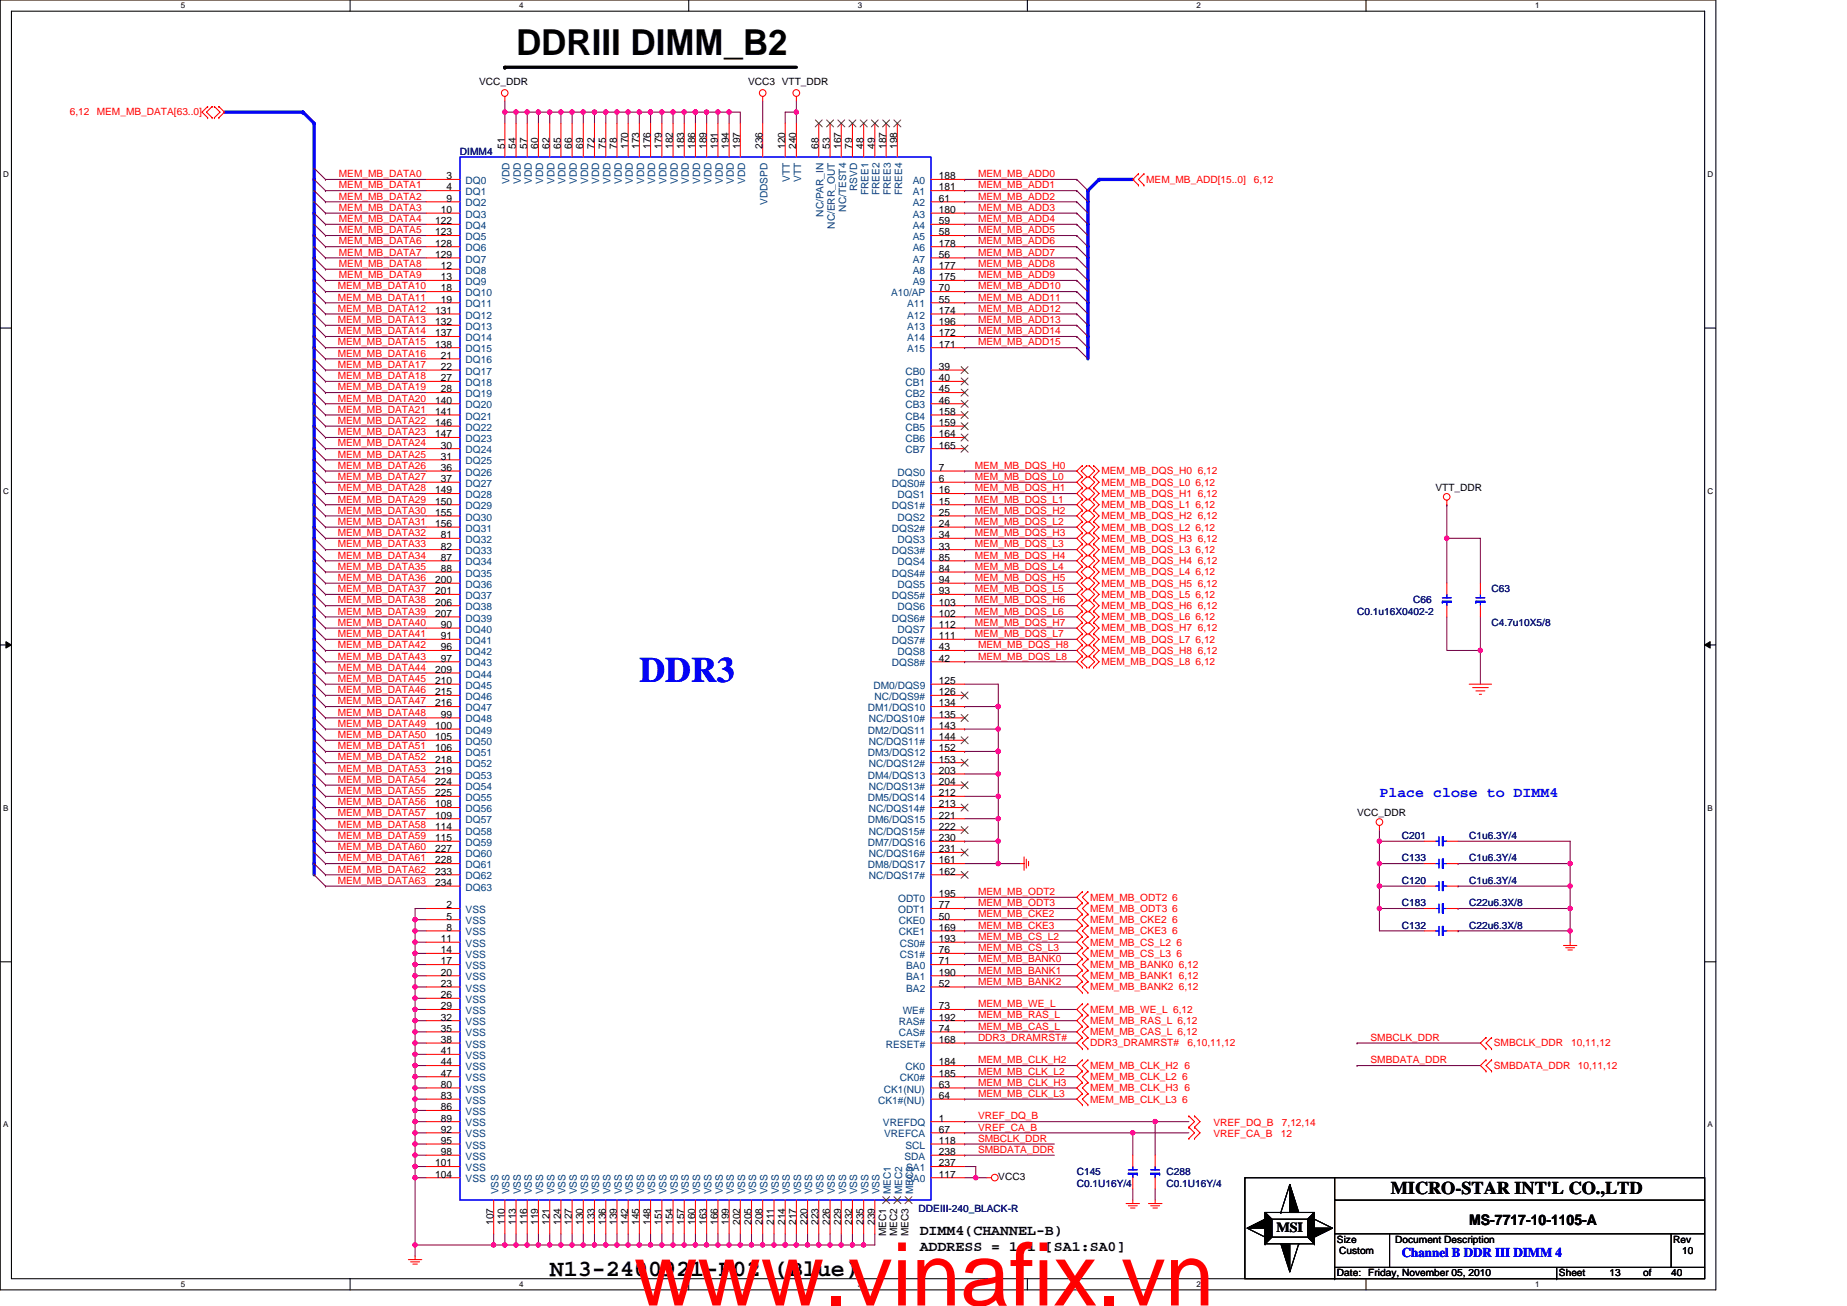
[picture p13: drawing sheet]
<svg xmlns="http://www.w3.org/2000/svg" width="297mm" height="210mm" viewBox="0 0 297 210" stroke-linecap="round" stroke-linejoin="round" font-family="sans-serif">
<defs><g id="words">
<text font-size="14.1" fill="#f00" x="102" y="209.9">www.vinafix.vn</text>
<text font-size="5.8" x="83" y="8.8">DDRIII DIMM_B2</text>
<text font-size="5.8" fill="#00f" x="102.8" y="109.7">DDR3</text>
<text font-size="3.8" x="88.4" y="205.1">N13-2400921-F02 (Blue)</text>
<text font-size="2.9" x="223.7" y="192">MICRO-STAR INT'L CO.,LTD</text>
<text font-size="2.3" fill="#00f" x="221.8" y="128.2">Place close to DIMM4</text>
<g font-size="2.3">
<text x="236.3" y="196.9">MS-7717-10-1105-A</text>
<text x="147.9" y="198.5">DIMM4(CHANNEL-B)</text>
<text x="147.9" y="201.1">ADDRESS = 1:1 [SA1:SA0]</text>
</g>
<text font-size="2.2" x="205.3" y="198">MSI</text>
<text font-size="2.2" fill="#00f" x="225.5" y="202.1">Channel B DDR III DIMM 4</text>
<g font-size="1.6">
<text x="77" y="13.7">VCC_DDR</text>
<text x="120.3" y="13.7">VCC3 VTT_DDR</text>
<text x="81.2" y="24" transform="rotate(-90 81.2 24)">51</text>
<text x="83" y="24" transform="rotate(-90 83 24)">54</text>
<text x="84.8" y="24" transform="rotate(-90 84.8 24)">57</text>
<text x="86.6" y="24" transform="rotate(-90 86.6 24)">60</text>
<text x="88.4" y="24" transform="rotate(-90 88.4 24)">62</text>
<text x="90.2" y="24" transform="rotate(-90 90.2 24)">65</text>
<text x="92" y="24" transform="rotate(-90 92 24)">66</text>
<text x="93.8" y="24" transform="rotate(-90 93.8 24)">69</text>
<text x="95.6" y="24" transform="rotate(-90 95.6 24)">72</text>
<text x="97.4" y="24" transform="rotate(-90 97.4 24)">75</text>
<text x="99.2" y="24" transform="rotate(-90 99.2 24)">78</text>
<text x="101" y="24" transform="rotate(-90 101 24)">170</text>
<text x="102.8" y="24" transform="rotate(-90 102.8 24)">173</text>
<text x="104.6" y="24" transform="rotate(-90 104.6 24)">176</text>
<text x="106.4" y="24" transform="rotate(-90 106.4 24)">179</text>
<text x="108.2" y="24" transform="rotate(-90 108.2 24)">182</text>
<text x="110" y="24" transform="rotate(-90 110 24)">183</text>
<text x="111.8" y="24" transform="rotate(-90 111.8 24)">186</text>
<text x="113.6" y="24" transform="rotate(-90 113.6 24)">189</text>
<text x="115.4" y="24" transform="rotate(-90 115.4 24)">191</text>
<text x="117.2" y="24" transform="rotate(-90 117.2 24)">194</text>
<text x="119" y="24" transform="rotate(-90 119 24)">197</text>
<text x="122.6" y="24" transform="rotate(-90 122.6 24)">236</text>
<text x="126.3" y="24" transform="rotate(-90 126.3 24)">120</text>
<text x="128.1" y="24" transform="rotate(-90 128.1 24)">240</text>
<text x="131.7" y="24" transform="rotate(-90 131.7 24)">68</text>
<text x="133.5" y="24" transform="rotate(-90 133.5 24)">53</text>
<text x="135.3" y="24" transform="rotate(-90 135.3 24)">167</text>
<text x="137.1" y="24" transform="rotate(-90 137.1 24)">79</text>
<text x="138.9" y="24" transform="rotate(-90 138.9 24)">48</text>
<text x="140.7" y="24" transform="rotate(-90 140.7 24)">49</text>
<text x="142.5" y="24" transform="rotate(-90 142.5 24)">187</text>
<text x="144.3" y="24" transform="rotate(-90 144.3 24)">198</text>
<text x="71.8" y="28.8">3</text>
<text x="151" y="28.8">188</text>
<text x="70.9" y="34.2">10</text>
<text x="71.8" y="30.6">4</text>
<text x="71.8" y="32.4">9</text>
<text x="151" y="30.6">181</text>
<text x="151" y="32.4">61</text>
<text x="151" y="34.2">180</text>
<text x="70" y="36">122</text>
<text x="70" y="37.8">123</text>
<text x="70" y="39.6">128</text>
<text x="70" y="41.4">129</text>
<text x="151" y="36">59</text>
<text x="151" y="37.8">58</text>
<text x="151" y="39.6">178</text>
<text x="151" y="41.4">56</text>
<text x="70.9" y="43.3">12</text>
<text x="70.9" y="45.1">13</text>
<text x="70.9" y="46.9">18</text>
<text x="151" y="43.3">177</text>
<text x="151" y="45.1">175</text>
<text x="151" y="46.9">70</text>
<text x="70" y="50.5">131</text>
<text x="70" y="52.3">132</text>
<text x="70.9" y="48.7">19</text>
<text x="151" y="48.7">55</text>
<text x="151" y="50.5">174</text>
<text x="151" y="52.3">196</text>
<text x="70" y="54.1">137</text>
<text x="70" y="55.9">138</text>
<text x="70.9" y="57.7">21</text>
<text x="70.9" y="59.5">22</text>
<text x="151" y="59.5">39</text>
<text x="151" y="54.1">172</text>
<text x="151" y="55.9">171</text>
<text x="70" y="64.9">140</text>
<text x="70.9" y="61.3">27</text>
<text x="70.9" y="63.1">28</text>
<text x="151" y="61.3">40</text>
<text x="151" y="63.1">45</text>
<text x="151" y="64.9">46</text>
<text x="70" y="66.7">141</text>
<text x="70" y="68.5">146</text>
<text x="70" y="70.3">147</text>
<text x="151" y="66.7">158</text>
<text x="151" y="68.5">159</text>
<text x="151" y="70.3">164</text>
<text x="70.9" y="72.1">30</text>
<text x="70.9" y="73.9">31</text>
<text x="70.9" y="75.7">36</text>
<text x="70.9" y="77.5">37</text>
<text x="151" y="72.1">165</text>
<text x="151" y="75.7">7</text>
<text x="151" y="77.5">6</text>
<text x="70" y="79.3">149</text>
<text x="70" y="81.1">150</text>
<text x="70" y="82.9">155</text>
<text x="151" y="79.3">16</text>
<text x="151" y="82.9">25</text>
<text x="151" y="81.1">15</text>
<text x="230.9" y="79">VTT_DDR</text>
<text x="70" y="84.7">156</text>
<text x="70.9" y="86.5">81</text>
<text x="70.9" y="88.3">82</text>
<text x="151" y="86.5">34</text>
<text x="151" y="84.7">24</text>
<text x="151" y="88.3">33</text>
<text x="70" y="93.7">200</text>
<text x="70" y="95.5">201</text>
<text x="70.9" y="90.1">87</text>
<text x="70.9" y="91.9">88</text>
<text x="151" y="90.1">85</text>
<text x="151" y="93.7">94</text>
<text x="151" y="91.9">84</text>
<text x="151" y="95.5">93</text>
<text x="70" y="97.4">206</text>
<text x="70" y="99.2">207</text>
<text x="70.9" y="101">90</text>
<text x="151" y="97.4">103</text>
<text x="151" y="101">112</text>
<text x="151" y="99.2">102</text>
<text x="70.9" y="102.8">91</text>
<text x="70.9" y="104.6">96</text>
<text x="70.9" y="106.4">97</text>
<text x="151" y="104.6">43</text>
<text x="151" y="102.8">111</text>
<text x="151" y="106.4">42</text>
<text x="70" y="108.2">209</text>
<text x="70" y="110">210</text>
<text x="70" y="111.8">215</text>
<text x="70" y="113.6">216</text>
<text x="151" y="111.8">126</text>
<text x="151" y="110">125</text>
<text x="151" y="113.6">134</text>
<text x="70" y="117.2">100</text>
<text x="70" y="119">105</text>
<text x="70.9" y="115.4">99</text>
<text x="151" y="115.4">135</text>
<text x="151" y="119">144</text>
<text x="151" y="117.2">143</text>
<text x="70" y="120.8">106</text>
<text x="70" y="122.6">218</text>
<text x="70" y="124.4">219</text>
<text x="151" y="122.6">153</text>
<text x="151" y="120.8">152</text>
<text x="151" y="124.4">203</text>
<text x="70" y="126.2">224</text>
<text x="70" y="128">225</text>
<text x="70" y="129.8">108</text>
<text x="70" y="131.6">109</text>
<text x="151" y="126.2">204</text>
<text x="151" y="129.8">213</text>
<text x="151" y="128">212</text>
<text x="151" y="131.6">221</text>
<text x="218.2" y="131.3">VCC_DDR</text>
<text x="70" y="133.4">114</text>
<text x="70" y="135.2">115</text>
<text x="70" y="137">227</text>
<text x="151" y="133.4">222</text>
<text x="151" y="137">231</text>
<text x="151" y="135.2">230</text>
<text x="70" y="138.8">228</text>
<text x="70" y="140.6">233</text>
<text x="70" y="142.5">234</text>
<text x="151" y="140.6">162</text>
<text x="151" y="138.8">161</text>
<text x="71.8" y="146.1">2</text>
<text x="71.8" y="147.8">5</text>
<text x="71.8" y="149.6">8</text>
<text x="151" y="144.3">195</text>
<text x="151" y="146.1">77</text>
<text x="151" y="147.8">50</text>
<text x="151" y="149.6">169</text>
<text x="70.9" y="151.5">11</text>
<text x="70.9" y="155.1">17</text>
<text x="70.9" y="153.3">14</text>
<text x="151" y="155.1">71</text>
<text x="151" y="151.5">193</text>
<text x="151" y="153.3">76</text>
<text x="70.9" y="156.9">20</text>
<text x="70.9" y="158.7">23</text>
<text x="70.9" y="160.5">26</text>
<text x="151" y="156.9">190</text>
<text x="151" y="158.7">52</text>
<text x="70.9" y="162.3">29</text>
<text x="70.9" y="164.1">32</text>
<text x="70.9" y="165.9">35</text>
<text x="70.9" y="167.7">38</text>
<text x="151" y="167.7">168</text>
<text x="151" y="162.3">73</text>
<text x="151" y="165.9">74</text>
<text x="151" y="164.1">192</text>
<text x="70.9" y="169.5">41</text>
<text x="70.9" y="171.3">44</text>
<text x="70.9" y="173.1">47</text>
<text x="151" y="171.3">184</text>
<text x="151" y="173.1">185</text>
<text x="70.9" y="174.9">80</text>
<text x="70.9" y="176.7">83</text>
<text x="70.9" y="178.5">86</text>
<text x="151" y="176.7">64</text>
<text x="151" y="174.9">63</text>
<text x="70.9" y="182.1">92</text>
<text x="70.9" y="183.9">95</text>
<text x="70.9" y="185.7">98</text>
<text x="70.9" y="180.3">89</text>
<text x="151" y="183.9">118</text>
<text x="151" y="185.7">238</text>
<text x="151" y="182.1">67</text>
<text x="151" y="180.3">1</text>
<text x="70" y="187.5">101</text>
<text x="70" y="189.3">104</text>
<text x="151" y="189.3">117</text>
<text x="151" y="187.5">237</text>
<text x="160.5" y="189.7">VCC3</text>
<text x="79.4" y="197" transform="rotate(-90 79.4 197)">107</text>
<text x="81.2" y="197" transform="rotate(-90 81.2 197)">110</text>
<text x="83" y="197" transform="rotate(-90 83 197)">113</text>
<text x="84.8" y="197" transform="rotate(-90 84.8 197)">116</text>
<text x="86.6" y="197" transform="rotate(-90 86.6 197)">119</text>
<text x="88.4" y="197" transform="rotate(-90 88.4 197)">121</text>
<text x="90.2" y="197" transform="rotate(-90 90.2 197)">124</text>
<text x="92" y="197" transform="rotate(-90 92 197)">127</text>
<text x="93.8" y="197" transform="rotate(-90 93.8 197)">130</text>
<text x="95.6" y="197" transform="rotate(-90 95.6 197)">133</text>
<text x="97.4" y="197" transform="rotate(-90 97.4 197)">136</text>
<text x="99.2" y="197" transform="rotate(-90 99.2 197)">139</text>
<text x="101" y="197" transform="rotate(-90 101 197)">142</text>
<text x="102.8" y="197" transform="rotate(-90 102.8 197)">145</text>
<text x="104.6" y="197" transform="rotate(-90 104.6 197)">148</text>
<text x="106.4" y="197" transform="rotate(-90 106.4 197)">151</text>
<text x="108.2" y="197" transform="rotate(-90 108.2 197)">154</text>
<text x="110" y="197" transform="rotate(-90 110 197)">157</text>
<text x="111.8" y="197" transform="rotate(-90 111.8 197)">160</text>
<text x="113.6" y="197" transform="rotate(-90 113.6 197)">163</text>
<text x="115.4" y="197" transform="rotate(-90 115.4 197)">166</text>
<text x="117.2" y="197" transform="rotate(-90 117.2 197)">199</text>
<text x="119" y="197" transform="rotate(-90 119 197)">202</text>
<text x="120.8" y="197" transform="rotate(-90 120.8 197)">205</text>
<text x="122.6" y="197" transform="rotate(-90 122.6 197)">208</text>
<text x="124.5" y="197" transform="rotate(-90 124.5 197)">211</text>
<text x="126.3" y="197" transform="rotate(-90 126.3 197)">214</text>
<text x="128.1" y="197" transform="rotate(-90 128.1 197)">217</text>
<text x="129.9" y="197" transform="rotate(-90 129.9 197)">220</text>
<text x="131.7" y="197" transform="rotate(-90 131.7 197)">223</text>
<text x="133.5" y="197" transform="rotate(-90 133.5 197)">226</text>
<text x="135.3" y="197" transform="rotate(-90 135.3 197)">229</text>
<text x="137.1" y="197" transform="rotate(-90 137.1 197)">232</text>
<text x="138.9" y="197" transform="rotate(-90 138.9 197)">235</text>
<text x="140.7" y="197" transform="rotate(-90 140.7 197)">239</text>
<text x="142.5" y="198.8" transform="rotate(-90 142.5 198.8)">MEC1</text>
<text x="144.3" y="198.8" transform="rotate(-90 144.3 198.8)">MEC2</text>
<text x="146.1" y="198.8" transform="rotate(-90 146.1 198.8)">MEC3</text>
<text x="215" y="199.8">Size</text>
<text x="215.4" y="201.6">Custom</text>
<text x="224.4" y="199.8">Document Description</text>
<text x="269.1" y="199.8">Rev</text>
<text x="270.5" y="201.6">10</text>
<text x="215" y="205.2">Date:</text>
<text x="220" y="205.2">Friday, November 05, 2010</text>
<text x="250.7" y="205.2">Sheet</text>
<text x="258.8" y="205.2">13</text>
<text x="264.2" y="205.2">of</text>
<text x="268.7" y="205.2">40</text>
</g>
<g font-size="1.6" fill="#f00">
<text x="11.2" y="18.6">6,12</text>
<text x="15.6" y="18.6">MEM_MB_DATA[63..0]</text>
<text x="54.5" y="28.5">MEM_MB_DATA0</text>
<text x="157.3" y="28.5">MEM_MB_ADD0</text>
<text x="184.3" y="29.4">MEM_MB_ADD[15..0]</text>
<text x="201.7" y="29.4">6,12</text>
<text x="54.5" y="33.9">MEM_MB_DATA3</text>
<text x="54.5" y="35.7">MEM_MB_DATA4</text>
<text x="54.5" y="30.3">MEM_MB_DATA1</text>
<text x="54.5" y="32.1">MEM_MB_DATA2</text>
<text x="157.3" y="32.1">MEM_MB_ADD2</text>
<text x="157.3" y="33.9">MEM_MB_ADD3</text>
<text x="157.3" y="35.7">MEM_MB_ADD4</text>
<text x="157.3" y="30.3">MEM_MB_ADD1</text>
<text x="54.5" y="41.1">MEM_MB_DATA7</text>
<text x="54.5" y="37.5">MEM_MB_DATA5</text>
<text x="54.5" y="39.3">MEM_MB_DATA6</text>
<text x="157.3" y="37.5">MEM_MB_ADD5</text>
<text x="157.3" y="39.3">MEM_MB_ADD6</text>
<text x="157.3" y="41.1">MEM_MB_ADD7</text>
<text x="54.3" y="46.5">MEM_MB_DATA10</text>
<text x="54.5" y="44.7">MEM_MB_DATA9</text>
<text x="54.5" y="42.9">MEM_MB_DATA8</text>
<text x="157.3" y="46.5">MEM_MB_ADD10</text>
<text x="157.3" y="44.7">MEM_MB_ADD9</text>
<text x="157.3" y="42.9">MEM_MB_ADD8</text>
<text x="54.3" y="53.7">MEM_MB_DATA14</text>
<text x="54.3" y="48.3">MEM_MB_DATA11</text>
<text x="54.3" y="51.9">MEM_MB_DATA13</text>
<text x="54.3" y="50.1">MEM_MB_DATA12</text>
<text x="157.3" y="48.3">MEM_MB_ADD11</text>
<text x="157.3" y="51.9">MEM_MB_ADD13</text>
<text x="157.3" y="53.7">MEM_MB_ADD14</text>
<text x="157.3" y="50.1">MEM_MB_ADD12</text>
<text x="54.3" y="57.3">MEM_MB_DATA16</text>
<text x="54.3" y="59.1">MEM_MB_DATA17</text>
<text x="54.3" y="55.5">MEM_MB_DATA15</text>
<text x="157.3" y="55.5">MEM_MB_ADD15</text>
<text x="54.3" y="64.6">MEM_MB_DATA20</text>
<text x="54.3" y="62.8">MEM_MB_DATA19</text>
<text x="54.3" y="61">MEM_MB_DATA18</text>
<text x="54.3" y="70">MEM_MB_DATA23</text>
<text x="54.3" y="66.4">MEM_MB_DATA21</text>
<text x="54.3" y="71.8">MEM_MB_DATA24</text>
<text x="54.3" y="68.2">MEM_MB_DATA22</text>
<text x="54.3" y="75.4">MEM_MB_DATA26</text>
<text x="54.3" y="73.6">MEM_MB_DATA25</text>
<text x="54.3" y="77.2">MEM_MB_DATA27</text>
<text x="156.8" y="75.4">MEM_MB_DQS_H0</text>
<text x="156.8" y="77.2">MEM_MB_DQS_L0</text>
<text x="177.1" y="76.3">MEM_MB_DQS_H0 6,12</text>
<text x="54.3" y="79">MEM_MB_DATA28</text>
<text x="54.3" y="82.6">MEM_MB_DATA30</text>
<text x="54.3" y="80.8">MEM_MB_DATA29</text>
<text x="156.8" y="82.6">MEM_MB_DQS_H2</text>
<text x="156.8" y="80.8">MEM_MB_DQS_L1</text>
<text x="156.8" y="79">MEM_MB_DQS_H1</text>
<text x="177.1" y="78.1">MEM_MB_DQS_L0 6,12</text>
<text x="177.1" y="81.7">MEM_MB_DQS_L1 6,12</text>
<text x="177.1" y="79.9">MEM_MB_DQS_H1 6,12</text>
<text x="177.1" y="83.5">MEM_MB_DQS_H2 6,12</text>
<text x="54.3" y="86.2">MEM_MB_DATA32</text>
<text x="54.3" y="84.4">MEM_MB_DATA31</text>
<text x="54.3" y="89.8">MEM_MB_DATA34</text>
<text x="54.3" y="88">MEM_MB_DATA33</text>
<text x="156.8" y="89.8">MEM_MB_DQS_H4</text>
<text x="156.8" y="88">MEM_MB_DQS_L3</text>
<text x="156.8" y="84.4">MEM_MB_DQS_L2</text>
<text x="156.8" y="86.2">MEM_MB_DQS_H3</text>
<text x="177.1" y="85.3">MEM_MB_DQS_L2 6,12</text>
<text x="177.1" y="88.9">MEM_MB_DQS_L3 6,12</text>
<text x="177.1" y="87.1">MEM_MB_DQS_H3 6,12</text>
<text x="54.3" y="91.6">MEM_MB_DATA35</text>
<text x="54.3" y="93.4">MEM_MB_DATA36</text>
<text x="54.3" y="95.2">MEM_MB_DATA37</text>
<text x="156.8" y="93.4">MEM_MB_DQS_H5</text>
<text x="156.8" y="95.2">MEM_MB_DQS_L5</text>
<text x="156.8" y="91.6">MEM_MB_DQS_L4</text>
<text x="177.1" y="92.5">MEM_MB_DQS_L4 6,12</text>
<text x="177.1" y="90.7">MEM_MB_DQS_H4 6,12</text>
<text x="177.1" y="94.3">MEM_MB_DQS_H5 6,12</text>
<text x="54.3" y="97">MEM_MB_DATA38</text>
<text x="54.3" y="100.6">MEM_MB_DATA40</text>
<text x="54.3" y="98.8">MEM_MB_DATA39</text>
<text x="156.8" y="97">MEM_MB_DQS_H6</text>
<text x="156.8" y="100.6">MEM_MB_DQS_H7</text>
<text x="156.8" y="98.8">MEM_MB_DQS_L6</text>
<text x="177.1" y="96.1">MEM_MB_DQS_L5 6,12</text>
<text x="177.1" y="99.7">MEM_MB_DQS_L6 6,12</text>
<text x="177.1" y="97.9">MEM_MB_DQS_H6 6,12</text>
<text x="177.1" y="101.5">MEM_MB_DQS_H7 6,12</text>
<text x="54.3" y="106">MEM_MB_DATA43</text>
<text x="54.3" y="102.4">MEM_MB_DATA41</text>
<text x="54.3" y="104.2">MEM_MB_DATA42</text>
<text x="54.3" y="107.8">MEM_MB_DATA44</text>
<text x="156.8" y="102.4">MEM_MB_DQS_L7</text>
<text x="157.3" y="104.2">MEM_MB_DQS_H8</text>
<text x="157.3" y="106">MEM_MB_DQS_L8</text>
<text x="177.1" y="103.3">MEM_MB_DQS_L7 6,12</text>
<text x="177.1" y="106.9">MEM_MB_DQS_L8 6,12</text>
<text x="177.1" y="105.1">MEM_MB_DQS_H8 6,12</text>
<text x="54.3" y="113.2">MEM_MB_DATA47</text>
<text x="54.3" y="109.6">MEM_MB_DATA45</text>
<text x="54.3" y="111.4">MEM_MB_DATA46</text>
<text x="54.3" y="118.7">MEM_MB_DATA50</text>
<text x="54.3" y="115.1">MEM_MB_DATA48</text>
<text x="54.3" y="116.9">MEM_MB_DATA49</text>
<text x="54.3" y="122.3">MEM_MB_DATA52</text>
<text x="54.3" y="125.9">MEM_MB_DATA54</text>
<text x="54.3" y="124.1">MEM_MB_DATA53</text>
<text x="54.3" y="120.5">MEM_MB_DATA51</text>
<text x="54.3" y="129.5">MEM_MB_DATA56</text>
<text x="54.3" y="127.7">MEM_MB_DATA55</text>
<text x="54.3" y="131.3">MEM_MB_DATA57</text>
<text x="54.3" y="133.1">MEM_MB_DATA58</text>
<text x="54.3" y="134.9">MEM_MB_DATA59</text>
<text x="54.3" y="136.7">MEM_MB_DATA60</text>
<text x="54.3" y="142.1">MEM_MB_DATA63</text>
<text x="54.3" y="140.3">MEM_MB_DATA62</text>
<text x="54.3" y="138.5">MEM_MB_DATA61</text>
<text x="157.3" y="143.9">MEM_MB_ODT2</text>
<text x="157.3" y="145.7">MEM_MB_ODT3</text>
<text x="157.3" y="149.3">MEM_MB_CKE3</text>
<text x="157.3" y="147.5">MEM_MB_CKE2</text>
<text x="175.3" y="146.6">MEM_MB_ODT3 6</text>
<text x="175.3" y="144.8">MEM_MB_ODT2 6</text>
<text x="175.3" y="148.4">MEM_MB_CKE2 6</text>
<text x="157.3" y="152.9">MEM_MB_CS_L3</text>
<text x="157.3" y="151.1">MEM_MB_CS_L2</text>
<text x="157.3" y="154.7">MEM_MB_BANK0</text>
<text x="175.3" y="150.2">MEM_MB_CKE3 6</text>
<text x="175.3" y="152">MEM_MB_CS_L2 6</text>
<text x="175.3" y="153.8">MEM_MB_CS_L3 6</text>
<text x="175.3" y="155.6">MEM_MB_BANK0 6,12</text>
<text x="157.3" y="161.9">MEM_MB_WE_L</text>
<text x="157.3" y="158.3">MEM_MB_BANK2</text>
<text x="157.3" y="156.5">MEM_MB_BANK1</text>
<text x="175.3" y="157.4">MEM_MB_BANK1 6,12</text>
<text x="175.3" y="159.2">MEM_MB_BANK2 6,12</text>
<text x="157.3" y="167.3">DDR3_DRAMRST#</text>
<text x="157.3" y="165.5">MEM_MB_CAS_L</text>
<text x="157.3" y="163.7">MEM_MB_RAS_L</text>
<text x="175.3" y="166.5">MEM_MB_CAS_L 6,12</text>
<text x="175.3" y="162.8">MEM_MB_WE_L 6,12</text>
<text x="175.3" y="164.6">MEM_MB_RAS_L 6,12</text>
<text x="220.4" y="167.3">SMBCLK_DDR</text>
<text x="157.3" y="171">MEM_MB_CLK_H2</text>
<text x="157.3" y="172.8">MEM_MB_CLK_L2</text>
<text x="175.3" y="173.7">MEM_MB_CLK_L2 6</text>
<text x="175.3" y="171.9">MEM_MB_CLK_H2 6</text>
<text x="175.3" y="168.3">DDR3_DRAMRST#</text>
<text x="191" y="168.3">6,10,11,12</text>
<text x="220.4" y="171">SMBDATA_DDR</text>
<text x="240.2" y="168.3">SMBCLK_DDR</text>
<text x="240.2" y="171.9">SMBDATA_DDR</text>
<text x="252.7" y="168.3">10,11,12</text>
<text x="253.8" y="171.9">10,11,12</text>
<text x="157.3" y="176.4">MEM_MB_CLK_L3</text>
<text x="157.3" y="174.6">MEM_MB_CLK_H3</text>
<text x="157.3" y="180">VREF_DQ_B</text>
<text x="175.3" y="175.5">MEM_MB_CLK_H3 6</text>
<text x="175.3" y="177.3">MEM_MB_CLK_L3 6</text>
<text x="157.3" y="183.6">SMBCLK_DDR</text>
<text x="157.3" y="185.4">SMBDATA_DDR</text>
<text x="157.3" y="181.8">VREF_CA_B</text>
<text x="195.2" y="181.1">VREF_DQ_B</text>
<text x="195.2" y="182.9">VREF_CA_B</text>
<text x="206" y="182.9">12</text>
<text x="206.2" y="181.1">7,12,14</text>
</g>
<g font-size="1.6" fill="#000080">
<text x="74" y="24.9">DIMM4</text>
<text x="239.9" y="95.2">C63</text>
<text x="218.2" y="98.8">C0.1u16X0402-2</text>
<text x="227.3" y="97">C66</text>
<text x="239.9" y="100.6">C4.7u10X5/8</text>
<text x="225.5" y="134.9">C201</text>
<text x="236.3" y="134.9">C1u6.3Y/4</text>
<text x="225.5" y="138.5">C133</text>
<text x="225.5" y="142.1">C120</text>
<text x="236.3" y="138.5">C1u6.3Y/4</text>
<text x="236.3" y="142.1">C1u6.3Y/4</text>
<text x="225.5" y="149.3">C132</text>
<text x="225.5" y="145.7">C183</text>
<text x="236.3" y="149.3">C22u6.3X/8</text>
<text x="236.3" y="145.7">C22u6.3X/8</text>
<text x="173.2" y="189">C145</text>
<text x="173.2" y="190.8">C0.1U16Y/4</text>
<text x="187.6" y="189">C288</text>
<text x="187.6" y="190.8">C0.1U16Y/4</text>
<text x="147.7" y="194.9">DDEIII-240_BLACK-R</text>
</g>
<g font-size="1.6" fill="#004080">
<text x="74.9" y="29.6">DQ0</text>
<text x="82" y="29.6" transform="rotate(-90 82 29.6)">VDD</text>
<text x="83.8" y="29.6" transform="rotate(-90 83.8 29.6)">VDD</text>
<text x="85.6" y="29.6" transform="rotate(-90 85.6 29.6)">VDD</text>
<text x="87.4" y="29.6" transform="rotate(-90 87.4 29.6)">VDD</text>
<text x="89.2" y="29.6" transform="rotate(-90 89.2 29.6)">VDD</text>
<text x="91" y="29.6" transform="rotate(-90 91 29.6)">VDD</text>
<text x="92.8" y="29.6" transform="rotate(-90 92.8 29.6)">VDD</text>
<text x="94.6" y="29.6" transform="rotate(-90 94.6 29.6)">VDD</text>
<text x="96.4" y="29.6" transform="rotate(-90 96.4 29.6)">VDD</text>
<text x="98.2" y="29.6" transform="rotate(-90 98.2 29.6)">VDD</text>
<text x="100" y="29.6" transform="rotate(-90 100 29.6)">VDD</text>
<text x="101.8" y="29.6" transform="rotate(-90 101.8 29.6)">VDD</text>
<text x="103.6" y="29.6" transform="rotate(-90 103.6 29.6)">VDD</text>
<text x="105.4" y="29.6" transform="rotate(-90 105.4 29.6)">VDD</text>
<text x="107.2" y="29.6" transform="rotate(-90 107.2 29.6)">VDD</text>
<text x="109" y="29.6" transform="rotate(-90 109 29.6)">VDD</text>
<text x="110.8" y="29.6" transform="rotate(-90 110.8 29.6)">VDD</text>
<text x="112.6" y="29.6" transform="rotate(-90 112.6 29.6)">VDD</text>
<text x="114.4" y="29.6" transform="rotate(-90 114.4 29.6)">VDD</text>
<text x="116.2" y="29.6" transform="rotate(-90 116.2 29.6)">VDD</text>
<text x="118" y="29.6" transform="rotate(-90 118 29.6)">VDD</text>
<text x="119.8" y="29.6" transform="rotate(-90 119.8 29.6)">VDD</text>
<text x="127" y="29.2" transform="rotate(-90 127 29.2)">VTT</text>
<text x="128.8" y="29.2" transform="rotate(-90 128.8 29.2)">VTT</text>
<text x="146.8" y="29.6">A0</text>
<text x="74.9" y="31.4">DQ1</text>
<text x="74.9" y="33.2">DQ2</text>
<text x="74.9" y="35">DQ3</text>
<text x="123.4" y="33" transform="rotate(-90 123.4 33)">VDDSPD</text>
<text x="132.4" y="34.9" transform="rotate(-90 132.4 34.9)">NC/PAR_IN</text>
<text x="136.1" y="34" transform="rotate(-90 136.1 34)">NC/TEST4</text>
<text x="137.9" y="30.7" transform="rotate(-90 137.9 30.7)">RSVD</text>
<text x="139.7" y="31.4" transform="rotate(-90 139.7 31.4)">FREE1</text>
<text x="141.5" y="31.4" transform="rotate(-90 141.5 31.4)">FREE2</text>
<text x="143.3" y="31.4" transform="rotate(-90 143.3 31.4)">FREE3</text>
<text x="145.1" y="31.4" transform="rotate(-90 145.1 31.4)">FREE4</text>
<text x="146.8" y="31.4">A1</text>
<text x="146.8" y="33.2">A2</text>
<text x="146.8" y="35">A3</text>
<text x="74.9" y="36.8">DQ4</text>
<text x="74.9" y="38.6">DQ5</text>
<text x="74.9" y="40.4">DQ6</text>
<text x="134.3" y="36.8" transform="rotate(-90 134.3 36.8)">NC/ERR_OUT</text>
<text x="146.8" y="36.8">A4</text>
<text x="146.8" y="38.6">A5</text>
<text x="146.8" y="40.4">A6</text>
<text x="74.9" y="42.2">DQ7</text>
<text x="74.9" y="44">DQ8</text>
<text x="74.9" y="45.8">DQ9</text>
<text x="74.9" y="47.6">DQ10</text>
<text x="143.3" y="47.6">A10/AP</text>
<text x="146.8" y="42.2">A7</text>
<text x="146.8" y="44">A8</text>
<text x="146.8" y="45.8">A9</text>
<text x="74.9" y="49.4">DQ11</text>
<text x="74.9" y="51.2">DQ12</text>
<text x="74.9" y="53">DQ13</text>
<text x="145.9" y="49.4">A11</text>
<text x="145.9" y="51.2">A12</text>
<text x="145.9" y="53">A13</text>
<text x="74.9" y="54.8">DQ14</text>
<text x="74.9" y="56.6">DQ15</text>
<text x="74.9" y="58.4">DQ16</text>
<text x="145.9" y="54.8">A14</text>
<text x="145.9" y="56.6">A15</text>
<text x="74.9" y="60.2">DQ17</text>
<text x="74.9" y="62.1">DQ18</text>
<text x="74.9" y="63.9">DQ19</text>
<text x="74.9" y="65.7">DQ20</text>
<text x="145.6" y="60.2">CB0</text>
<text x="145.6" y="62.1">CB1</text>
<text x="145.6" y="63.9">CB2</text>
<text x="145.6" y="65.7">CB3</text>
<text x="74.9" y="67.5">DQ21</text>
<text x="74.9" y="69.3">DQ22</text>
<text x="74.9" y="71.1">DQ23</text>
<text x="145.6" y="67.5">CB4</text>
<text x="145.6" y="69.3">CB5</text>
<text x="145.6" y="71.1">CB6</text>
<text x="74.9" y="72.9">DQ24</text>
<text x="74.9" y="74.7">DQ25</text>
<text x="74.9" y="76.5">DQ26</text>
<text x="144.4" y="76.5">DQS0</text>
<text x="145.6" y="72.9">CB7</text>
<text x="74.9" y="78.3">DQ27</text>
<text x="74.9" y="80.1">DQ28</text>
<text x="74.9" y="81.9">DQ29</text>
<text x="74.9" y="83.7">DQ30</text>
<text x="143.4" y="78.3">DQS0#</text>
<text x="143.4" y="81.9">DQS1#</text>
<text x="144.4" y="80.1">DQS1</text>
<text x="144.4" y="83.7">DQS2</text>
<text x="74.9" y="85.5">DQ31</text>
<text x="74.9" y="87.3">DQ32</text>
<text x="74.9" y="89.1">DQ33</text>
<text x="143.4" y="85.5">DQS2#</text>
<text x="143.4" y="89.1">DQS3#</text>
<text x="144.4" y="87.3">DQS3</text>
<text x="74.9" y="90.9">DQ34</text>
<text x="74.9" y="92.7">DQ35</text>
<text x="74.9" y="94.5">DQ36</text>
<text x="143.4" y="92.7">DQS4#</text>
<text x="144.4" y="90.9">DQS4</text>
<text x="144.4" y="94.5">DQS5</text>
<text x="74.9" y="96.3">DQ37</text>
<text x="74.9" y="98.1">DQ38</text>
<text x="74.9" y="99.9">DQ39</text>
<text x="74.9" y="101.7">DQ40</text>
<text x="143.4" y="96.3">DQS5#</text>
<text x="143.4" y="99.9">DQS6#</text>
<text x="144.4" y="98.1">DQS6</text>
<text x="144.4" y="101.7">DQS7</text>
<text x="74.9" y="103.5">DQ41</text>
<text x="74.9" y="105.3">DQ42</text>
<text x="74.9" y="107.1">DQ43</text>
<text x="143.4" y="103.5">DQS7#</text>
<text x="143.4" y="107.1">DQS8#</text>
<text x="144.4" y="105.3">DQS8</text>
<text x="74.9" y="108.9">DQ44</text>
<text x="74.9" y="110.7">DQ45</text>
<text x="74.9" y="112.5">DQ46</text>
<text x="140.5" y="110.7">DM0/DQS9</text>
<text x="140.6" y="112.5">NC/DQS9#</text>
<text x="74.9" y="114.3">DQ47</text>
<text x="74.9" y="116.2">DQ48</text>
<text x="74.9" y="118">DQ49</text>
<text x="74.9" y="119.8">DQ50</text>
<text x="139.6" y="114.3">DM1/DQS10</text>
<text x="139.6" y="118">DM2/DQS11</text>
<text x="139.7" y="116.2">NC/DQS10#</text>
<text x="139.7" y="119.8">NC/DQS11#</text>
<text x="74.9" y="121.6">DQ51</text>
<text x="74.9" y="123.4">DQ52</text>
<text x="74.9" y="125.2">DQ53</text>
<text x="139.6" y="121.6">DM3/DQS12</text>
<text x="139.6" y="125.2">DM4/DQS13</text>
<text x="139.7" y="123.4">NC/DQS12#</text>
<text x="74.9" y="127">DQ54</text>
<text x="74.9" y="128.8">DQ55</text>
<text x="74.9" y="130.6">DQ56</text>
<text x="139.6" y="128.8">DM5/DQS14</text>
<text x="139.7" y="127">NC/DQS13#</text>
<text x="139.7" y="130.6">NC/DQS14#</text>
<text x="74.9" y="132.4">DQ57</text>
<text x="74.9" y="134.2">DQ58</text>
<text x="74.9" y="136">DQ59</text>
<text x="74.9" y="137.8">DQ60</text>
<text x="139.6" y="132.4">DM6/DQS15</text>
<text x="139.6" y="136">DM7/DQS16</text>
<text x="139.7" y="134.2">NC/DQS15#</text>
<text x="139.7" y="137.8">NC/DQS16#</text>
<text x="74.9" y="139.6">DQ61</text>
<text x="74.9" y="141.4">DQ62</text>
<text x="74.9" y="143.2">DQ63</text>
<text x="139.6" y="139.6">DM8/DQS17</text>
<text x="139.7" y="141.4">NC/DQS17#</text>
<text x="74.9" y="146.8">VSS</text>
<text x="74.9" y="148.6">VSS</text>
<text x="144.4" y="145">ODT0</text>
<text x="144.4" y="146.8">ODT1</text>
<text x="144.5" y="148.6">CKE0</text>
<text x="74.9" y="152.2">VSS</text>
<text x="74.9" y="155.8">VSS</text>
<text x="74.9" y="150.4">VSS</text>
<text x="74.9" y="154">VSS</text>
<text x="144.5" y="150.4">CKE1</text>
<text x="144.7" y="152.2">CS0#</text>
<text x="144.7" y="154">CS1#</text>
<text x="145.7" y="155.8">BA0</text>
<text x="74.9" y="157.6">VSS</text>
<text x="74.9" y="159.4">VSS</text>
<text x="74.9" y="161.2">VSS</text>
<text x="145.7" y="157.6">BA1</text>
<text x="145.7" y="159.4">BA2</text>
<text x="74.9" y="163">VSS</text>
<text x="74.9" y="164.8">VSS</text>
<text x="74.9" y="166.6">VSS</text>
<text x="144.5" y="166.6">CAS#</text>
<text x="144.5" y="164.8">RAS#</text>
<text x="145.2" y="163">WE#</text>
<text x="74.9" y="168.4">VSS</text>
<text x="74.9" y="170.3">VSS</text>
<text x="74.9" y="172.1">VSS</text>
<text x="74.9" y="173.9">VSS</text>
<text x="142.5" y="168.4">RESET#</text>
<text x="144.7" y="173.9">CK0#</text>
<text x="145.6" y="172.1">CK0</text>
<text x="74.9" y="175.7">VSS</text>
<text x="74.9" y="177.5">VSS</text>
<text x="74.9" y="179.3">VSS</text>
<text x="141.2" y="177.5">CK1#(NU)</text>
<text x="142.2" y="175.7">CK1(NU)</text>
<text x="74.9" y="182.9">VSS</text>
<text x="74.9" y="184.7">VSS</text>
<text x="74.9" y="181.1">VSS</text>
<text x="142" y="181.1">VREFDQ</text>
<text x="142.2" y="182.9">VREFCA</text>
<text x="145.6" y="184.7">SCL</text>
<text x="74.9" y="186.5">VSS</text>
<text x="74.9" y="188.3">VSS</text>
<text x="74.9" y="190.1">VSS</text>
<text x="145.5" y="186.5">SDA</text>
<text x="145.7" y="190.1">SA0</text>
<text x="145.7" y="188.3">SA1</text>
<text x="80.2" y="192" transform="rotate(-90 80.2 192)">VSS</text>
<text x="82" y="192" transform="rotate(-90 82 192)">VSS</text>
<text x="83.8" y="192" transform="rotate(-90 83.8 192)">VSS</text>
<text x="85.6" y="192" transform="rotate(-90 85.6 192)">VSS</text>
<text x="87.4" y="192" transform="rotate(-90 87.4 192)">VSS</text>
<text x="89.2" y="192" transform="rotate(-90 89.2 192)">VSS</text>
<text x="91" y="192" transform="rotate(-90 91 192)">VSS</text>
<text x="92.8" y="192" transform="rotate(-90 92.8 192)">VSS</text>
<text x="94.6" y="192" transform="rotate(-90 94.6 192)">VSS</text>
<text x="96.4" y="192" transform="rotate(-90 96.4 192)">VSS</text>
<text x="98.2" y="192" transform="rotate(-90 98.2 192)">VSS</text>
<text x="100" y="192" transform="rotate(-90 100 192)">VSS</text>
<text x="101.8" y="192" transform="rotate(-90 101.8 192)">VSS</text>
<text x="103.6" y="192" transform="rotate(-90 103.6 192)">VSS</text>
<text x="105.4" y="192" transform="rotate(-90 105.4 192)">VSS</text>
<text x="107.2" y="192" transform="rotate(-90 107.2 192)">VSS</text>
<text x="109" y="192" transform="rotate(-90 109 192)">VSS</text>
<text x="110.8" y="192" transform="rotate(-90 110.8 192)">VSS</text>
<text x="112.6" y="192" transform="rotate(-90 112.6 192)">VSS</text>
<text x="114.4" y="192" transform="rotate(-90 114.4 192)">VSS</text>
<text x="116.2" y="192" transform="rotate(-90 116.2 192)">VSS</text>
<text x="118" y="192" transform="rotate(-90 118 192)">VSS</text>
<text x="119.8" y="192" transform="rotate(-90 119.8 192)">VSS</text>
<text x="121.6" y="192" transform="rotate(-90 121.6 192)">VSS</text>
<text x="123.4" y="192" transform="rotate(-90 123.4 192)">VSS</text>
<text x="125.2" y="192" transform="rotate(-90 125.2 192)">VSS</text>
<text x="127" y="192" transform="rotate(-90 127 192)">VSS</text>
<text x="128.8" y="192" transform="rotate(-90 128.8 192)">VSS</text>
<text x="130.6" y="192" transform="rotate(-90 130.6 192)">VSS</text>
<text x="132.4" y="192" transform="rotate(-90 132.4 192)">VSS</text>
<text x="134.3" y="192" transform="rotate(-90 134.3 192)">VSS</text>
<text x="136.1" y="192" transform="rotate(-90 136.1 192)">VSS</text>
<text x="137.9" y="192" transform="rotate(-90 137.9 192)">VSS</text>
<text x="139.7" y="192" transform="rotate(-90 139.7 192)">VSS</text>
<text x="141.5" y="192" transform="rotate(-90 141.5 192)">VSS</text>
<text x="143.3" y="192" transform="rotate(-90 143.3 192)">MEC1</text>
<text x="145.1" y="192" transform="rotate(-90 145.1 192)">MEC2</text>
<text x="146.9" y="192" transform="rotate(-90 146.9 192)">MEC3</text>
</g>
<g font-size="1.3">
<text x="29.1" y="1.4">5</text>
<text x="83.5" y="1.4">4</text>
<text x="138" y="1.4">3</text>
<text x="192.4" y="1.4">2</text>
<text x="246.9" y="1.4">1</text>
<text x=".5" y="28.4">D</text>
<text x="274.6" y="28.4">D</text>
<text x=".5" y="79.4">C</text>
<text x="274.6" y="79.4">C</text>
<text x=".5" y="130.3">B</text>
<text x="274.6" y="130.3">B</text>
<text x=".5" y="181.3">A</text>
<text x="274.6" y="181.3">A</text>
<text x="29.1" y="206.9">5</text>
<text x="83.5" y="206.9">4</text>
<text x="138" y="206.9">3</text>
<text x="192.4" y="206.9">2</text>
<text x="246.9" y="206.9">1</text>
</g>
</g></defs>
<path d="M0 0h275.9v207.4h-275.9zM1.8 1.8h272.3v203.8h-272.3z" fill="none" stroke="#000" stroke-width=".17"/>
<g fill="#fff">
<path d="M29.1 .2h.7v1.4h-.7z"/>
<path d="M29.1 205.8h.7v1.4h-.7z"/>
</g>
<path d="M56.3 0v1.8M56.3 205.6v1.8" fill="none" stroke="#000" stroke-width=".17"/>
<g fill="#fff">
<path d="M83.5 .2h.7v1.4h-.7z"/>
<path d="M83.5 205.8h.7v1.4h-.7z"/>
</g>
<path d="M110.8 0v1.8M110.8 205.6v1.8" fill="none" stroke="#000" stroke-width=".17"/>
<g fill="#fff">
<path d="M138 .2h.7v1.4h-.7z"/>
<path d="M138 205.8h.7v1.4h-.7z"/>
</g>
<path d="M165.2 0v1.8M165.2 205.6v1.8" fill="none" stroke="#000" stroke-width=".17"/>
<g fill="#fff">
<path d="M192.4 .2h.8v1.4h-.8z"/>
<path d="M192.4 205.8h.8v1.4h-.8z"/>
</g>
<path d="M219.7 0v1.8M219.7 205.6v1.8" fill="none" stroke="#000" stroke-width=".17"/>
<g fill="#fff">
<path d="M246.9 .2h.7v1.4h-.7z"/>
<path d="M246.9 205.8h.7v1.4h-.7z"/>
<path d="M.5 27.3h.9v1.4h-.9z"/>
<path d="M274.6 27.3h.9v1.4h-.9z"/>
<path d="M.5 78.2h.9v1.5h-.9z"/>
<path d="M274.6 78.2h.9v1.5h-.9z"/>
</g>
<path d="M0 52.7h1.8M274.1 52.7h1.8" fill="none" stroke="#000" stroke-width=".17"/>
<g fill="#fff">
<path d="M.5 129.2h.9v1.4h-.9z"/>
<path d="M274.6 129.2h.9v1.4h-.9z"/>
</g>
<path d="M0 103.7h1.8M274.1 103.7h1.8" fill="none" stroke="#000" stroke-width=".17"/>
<path d="M.9 103.2l.9 .5-.9 .5zM274.1 103.7l.9-.5v1z" fill="#000" stroke="#000" stroke-width=".16"/>
<g fill="#fff">
<path d="M.5 180.1h.9v1.4h-.9z"/>
<path d="M274.6 180.1h.9v1.4h-.9z"/>
</g>
<g fill="none" stroke="#000" stroke-width=".17">
<path d="M0 154.6h1.8M274.1 154.6h1.8M200.2 189.4h73.9v16.2h-73.9zM200.6 197.5l2.9 1.4M203.5 194.9h7.9v5.1h-7.9zM203.5 198.9h.1M203.5 200h.1M203.5 194.9l1 1.1M204.5 196h5.8v2.9h-5.8zM204.5 196h.1M204.5 198.9l-1 1.1M206 194.9h.1"/>
<path d="M207.4 190.4l-1.4 4.5M208.9 200h.1M208.9 200l-1.5 4.5M210.3 198.9l1.1 1.1M211.4 194.9h.1M211.4 196h.1M211.4 200h.1M211.4 194.9l-1.1 1.1M211.4 196l2.9 1.5M214.6 193h59.5M214.6 198.4h59.5M214.6 189.4v16.2"/>
<path d="M223.5 198.4v5.4M268.7 198.4v5.4M214.6 203.8h59.5M214.6 205.6h.1M250.4 205.6h.1M250.4 203.8v1.8"/>
</g>
<g fill="none" stroke="#800040" stroke-width=".17">
<path d="M81.2 16.2v1.8M81.2 18h1.8v1.8M81.2 18h.1M81.2 18v1.8M83 18h1.8M84.8 18v1.8M84.8 18h.1M84.8 18h1.8M86.6 18v1.8M86.6 18h1.8v1.8M86.6 18h.1M88.4 18h.1"/>
<path d="M88.4 18h19.8M90.2 18v1.8M90.2 18h.1M92 18h.1M92 18v1.8M93.8 18v1.8M93.8 18h.1M95.6 18v1.8M95.6 18h.1M97.4 18v1.8M97.4 18h.1M99.2 18h.1"/>
<path d="M99.2 18v1.8M101 18h.1M101 18v1.8M102.8 18v1.8M102.8 18h.1M104.6 18h.1M104.6 18v1.8M106.4 18v1.8M106.4 18h.1M108.2 18h.1M108.2 18h1.8M108.2 18v1.8"/>
<path d="M110 18v1.8M110 18h9.1v1.8M110 18h.1M111.8 18v1.8M111.8 18h.1M113.6 18v1.8M113.6 18h.1M115.5 18v1.8M115.5 18h.1M117.3 18h.1M117.3 18v1.8M122.7 16.2v3.6"/>
<path d="M128.1 18h.1M128.1 18h-1.8v1.8M128.1 16.2v1.8M128.1 18v1.8M50.5 28.9h.1M50.5 32.4h.1M50.5 30.6h.1M50.5 37.9h.1M50.5 27.1h.1M50.5 39.7h.1M50.5 36.1h.1M50.5 34.3h.1"/>
<path d="M50.5 28.9l1.8 1.7M50.5 32.4l1.8 1.9M50.5 30.6l1.8 1.8M50.5 37.9l1.8 1.8M50.5 27.1l1.8 1.8M50.5 39.7l1.8 1.8M50.5 36.1l1.8 1.8M50.5 34.3l1.8 1.8M52.3 34.3h.1M52.3 36.1h.1M52.3 30.6h.1M52.3 37.9h.1"/>
<path d="M52.3 32.4h.1M52.3 39.7h.1M52.3 28.9h.1M52.3 34.3h16.3M52.3 36.1h16.3M52.3 30.6h16.3M52.3 37.9h16.3M52.3 32.4h16.3M52.3 39.7h16.3M52.3 28.9h16.3M155.1 32.4h.1M155.1 37.9h.1"/>
<path d="M155.1 28.9h.1M155.1 39.7h.1M155.1 34.3h.1M155.1 36.1h.1M155.1 30.6h.1M155.1 34.3h18.1M155.1 36.1h18.1M155.1 30.6h18.1M155.1 37.9h18.1M155.1 32.4h18.1M155.1 39.7h18.1M155.1 28.9h18.1"/>
<path d="M173.2 36.1h.1M173.2 30.6h.1M173.2 32.4h.1M173.2 34.3h.1M173.2 39.7h.1M173.2 37.9h.1M173.2 28.9h.1M173.2 36.1l1.8 1.8M173.2 30.6l1.8 1.8M173.2 32.4l1.8 1.9M173.2 34.3l1.8 1.8M173.2 39.7l1.8 1.8"/>
<path d="M173.2 37.9l1.8 1.8M173.2 28.9l1.8 1.7M50.5 45.1h.1M50.5 46.9h.1M50.5 59.5h.1M50.5 50.5h.1M50.5 54.1h.1M50.5 43.3h.1M50.5 41.5h.1M50.5 48.7h.1M50.5 52.3h.1M50.5 57.7h.1"/>
<path d="M50.5 55.9h.1M50.5 45.1l1.8 1.8M50.5 46.9l1.8 1.8M50.5 59.5l1.8 1.8M50.5 50.5l1.8 1.8M50.5 54.1l1.8 1.8M50.5 43.3l1.8 1.8M50.5 41.5l1.8 1.8M50.5 48.7l1.8 1.8M50.5 52.3l1.8 1.8M50.5 57.7l1.8 1.8M50.5 55.9l1.8 1.8"/>
<path d="M52.3 57.7h.1M52.3 54.1h.1M52.3 41.5h.1M52.3 59.5h.1M52.3 45.1h.1M52.3 55.9h.1M52.3 48.7h.1M52.3 46.9h.1M52.3 52.3h.1M52.3 50.5h.1M52.3 43.3h.1M52.3 57.7h16.3"/>
<path d="M52.3 54.1h16.3M52.3 41.5h16.3M52.3 59.5h16.3M52.3 45.1h16.3M52.3 55.9h16.3M52.3 48.7h16.3M52.3 46.9h16.3M52.3 52.3h16.3M52.3 50.5h16.3M52.3 43.3h16.3M155.1 55.9h.1M155.1 46.9h.1"/>
<path d="M155.1 45.1h.1M155.1 48.7h.1M155.1 52.3h.1M155.1 54.1h.1M155.1 50.5h.1M155.1 43.3h.1M155.1 41.5h.1M155.1 54.1h18.1M155.1 41.5h18.1M155.1 45.1h18.1M155.1 55.9h18.1M155.1 48.7h18.1"/>
<path d="M155.1 46.9h18.1M155.1 52.3h18.1M155.1 50.5h18.1M155.1 43.3h18.1M173.2 46.9h.1M173.2 45.1h.1M173.2 48.7h.1M173.2 52.3h.1M173.2 43.3h.1M173.2 41.5h.1M173.2 54.1h.1M173.2 50.5h.1"/>
<path d="M173.2 55.9h.1M173.2 46.9l1.8 1.8M173.2 45.1l1.8 1.8M173.2 48.7l1.8 1.8M173.2 52.3l1.8 1.8M173.2 43.3l1.8 1.8M173.2 41.5l1.8 1.8M173.2 54.1l1.8 1.8M173.2 50.5l1.8 1.8M173.2 55.9l1.8 1.8M50.5 72.1h.1M50.5 79.4h.1"/>
<path d="M50.5 70.3h.1M50.5 63.1h.1M50.5 75.7h.1M50.5 66.7h.1M50.5 73.9h.1M50.5 77.5h.1M50.5 68.5h.1M50.5 61.3h.1M50.5 64.9h.1M50.5 72.1l1.8 1.8M50.5 79.4l1.8 1.8M50.5 70.3l1.8 1.8"/>
<path d="M50.5 63.1l1.8 1.8M50.5 75.7l1.8 1.8M50.5 66.7l1.8 1.8M50.5 73.9l1.8 1.8M50.5 77.5l1.8 1.9M50.5 68.5l1.8 1.8M50.5 61.3l1.8 1.8M50.5 64.9l1.8 1.8M52.3 64.9h.1M52.3 70.3h.1M52.3 63.1h.1M52.3 79.4h.1"/>
<path d="M52.3 61.3h.1M52.3 75.7h.1M52.3 66.7h.1M52.3 73.9h.1M52.3 72.1h.1M52.3 68.5h.1M52.3 77.5h.1M52.3 64.9h16.3M52.3 70.3h16.3M52.3 63.1h16.3M52.3 79.4h16.3M52.3 61.3h16.3"/>
<path d="M52.3 75.7h16.3M52.3 66.7h16.3M52.3 73.9h16.3M52.3 72.1h16.3M52.3 68.5h16.3M52.3 77.5h16.3M155.1 75.7h.1M155.1 79.4h.1M155.1 77.5h.1M155.1 79.4h18.1M155.1 75.7h18.1M155.1 77.5h18.1"/>
<path d="M50.5 97.4h.1M50.5 88.4h.1M50.5 81.2h.1M50.5 95.6h.1M50.5 90.2h.1M50.5 84.8h.1M50.5 83h.1M50.5 99.2h.1M50.5 93.8h.1M50.5 86.6h.1M50.5 92h.1M50.5 97.4l1.8 1.8"/>
<path d="M50.5 88.4l1.8 1.8M50.5 81.2l1.8 1.8M50.5 95.6l1.8 1.8M50.5 90.2l1.8 1.8M50.5 84.8l1.8 1.8M50.5 83l1.8 1.8M50.5 99.2l1.8 1.8M50.5 93.8l1.8 1.8M50.5 86.6l1.8 1.8M50.5 92l1.8 1.8M52.3 92h.1M52.3 97.4h.1"/>
<path d="M52.3 83h.1M52.3 93.8h.1M52.3 86.6h.1M52.3 84.8h.1M52.3 90.2h.1M52.3 95.6h.1M52.3 88.4h.1M52.3 81.2h.1M52.3 99.2h.1M52.3 92h16.3M52.3 97.4h16.3M52.3 83h16.3"/>
<path d="M52.3 93.8h16.3M52.3 86.6h16.3M52.3 84.8h16.3M52.3 90.2h16.3M52.3 95.6h16.3M52.3 88.4h16.3M52.3 81.2h16.3M52.3 99.2h16.3M155.1 97.4h.1M155.1 90.2h.1M155.1 83h.1M155.1 88.4h.1"/>
<path d="M155.1 93.8h.1M155.1 81.2h.1M155.1 84.8h.1M155.1 95.6h.1M155.1 99.2h.1M155.1 86.6h.1M155.1 92h.1M155.1 92h18.1M155.1 97.4h18.1M155.1 83h18.1M155.1 93.8h18.1M155.1 86.6h18.1"/>
<path d="M155.1 84.8h18.1M155.1 90.2h18.1M155.1 95.6h18.1M155.1 88.4h18.1M155.1 81.2h18.1M155.1 99.2h18.1M232.7 81.2h.1M232.7 86.6v7.2M232.7 99.2v5.4h5.4M232.7 86.6h5.4v7.2M232.7 81.2v5.4M238.1 99.2v5.4"/>
<path d="M50.5 104.6h.1M50.5 111.8h.1M50.5 113.6h.1M50.5 108.2h.1M50.5 119h.1M50.5 110h.1M50.5 115.4h.1M50.5 102.8h.1M50.5 101h.1M50.5 117.2h.1M50.5 106.4h.1M50.5 104.6l1.8 1.8"/>
<path d="M50.5 111.8l1.8 1.8M50.5 113.6l1.8 1.8M50.5 108.2l1.8 1.8M50.5 119l1.8 1.8M50.5 110l1.8 1.8M50.5 115.4l1.8 1.8M50.5 102.8l1.8 1.8M50.5 101l1.8 1.8M50.5 117.2l1.8 1.8M50.5 106.4l1.8 1.8M52.3 106.4h.1M52.3 102.8h.1"/>
<path d="M52.3 113.6h.1M52.3 119h.1M52.3 110h.1M52.3 104.6h.1M52.3 101h.1M52.3 115.4h.1M52.3 117.2h.1M52.3 111.8h.1M52.3 108.2h.1M52.3 106.4h16.3M52.3 102.8h16.3M52.3 113.6h16.3"/>
<path d="M52.3 119h16.3M52.3 110h16.3M52.3 104.6h16.3M52.3 101h16.3M52.3 115.4h16.3M52.3 117.2h16.3M52.3 111.8h16.3M52.3 108.2h16.3M155.1 113.6h.1M155.1 117.2h.1M155.1 110h5.4v3.6M155.1 102.8h.1"/>
<path d="M155.1 101h.1M155.1 104.6h.1M155.1 106.4h.1M155.1 106.4h18.1M155.1 102.8h18.1M155.1 113.6h5.4M155.1 104.6h18.1M155.1 101h18.1M155.1 117.2h5.4M160.5 117.2v3.6M160.5 113.6h.1M160.5 113.6v3.6"/>
<path d="M238.1 104.6h.1M238.1 104.6v5.4M50.5 133.5h.1M50.5 131.6h.1M50.5 126.2h.1M50.5 138.9h.1M50.5 128h.1M50.5 124.4h.1M50.5 120.8h.1M50.5 122.6h.1M50.5 135.3h.1M50.5 129.8h.1"/>
<path d="M50.5 137.1h.1M50.5 133.5l1.8 1.8M50.5 131.6l1.8 1.9M50.5 126.2l1.8 1.8M50.5 138.9l1.8 1.8M50.5 128l1.8 1.8M50.5 124.4l1.8 1.8M50.5 120.8l1.8 1.8M50.5 122.6l1.8 1.8M50.5 135.3l1.8 1.8M50.5 129.8l1.8 1.8M50.5 137.1l1.8 1.8"/>
<path d="M52.3 122.6h.1M52.3 133.5h.1M52.3 126.2h.1M52.3 124.4h.1M52.3 135.3h.1M52.3 129.8h.1M52.3 128h.1M52.3 120.8h.1M52.3 131.6h.1M52.3 138.9h.1M52.3 137.1h.1M52.3 122.6h16.3"/>
<path d="M52.3 133.5h16.3M52.3 126.2h16.3M52.3 124.4h16.3M52.3 135.3h16.3M52.3 129.8h16.3M52.3 128h16.3M52.3 120.8h16.3M52.3 131.6h16.3M52.3 138.9h16.3M52.3 137.1h16.3M155.1 131.6h5.4M155.1 120.8h.1"/>
<path d="M155.1 124.4h5.4M155.1 135.3h.1M155.1 128h5.4M155.1 138.9h5.4M155.1 135.3h5.4M155.1 120.8h5.4M160.5 138.9h.1M160.5 124.4h.1M160.5 120.8h.1M160.5 131.6h.1M160.5 135.3v3.6M160.5 128h.1"/>
<path d="M160.5 138.9h3.6M160.5 120.8v14.5M221.8 133.5v1.8M221.8 138.9h.1M221.8 135.3h7.3M221.8 138.9v3.6M221.8 135.3h.1M221.8 138.9h7.3M221.8 135.3v3.6M234.5 138.9h.1M234.5 135.3h18v3.6M234.5 138.9h18"/>
<path d="M252.5 138.9v3.6M50.5 140.7h.1M50.5 140.7l1.8 1.8M52.3 142.5h.1M52.3 140.7h.1M52.3 142.5h16.3M52.3 140.7h16.3M66.8 156.9h.1M66.8 155.1h1.8M66.8 153.3h1.8M66.8 158.7h.1M66.8 156.9h1.8"/>
<path d="M66.8 155.1h.1M66.8 151.5h1.8M66.8 149.7h1.8M66.8 147.9h1.8M66.8 158.7h1.8M66.8 149.7h.1M66.8 151.5h.1M66.8 153.3h.1M66.8 147.9h.1M66.8 147.9v34.2M68.6 146.1h-1.8v1.8M155.1 146.1h.1"/>
<path d="M155.1 153.3h.1M155.1 144.3h.1M155.1 149.7h.1M155.1 151.5h.1M155.1 147.9h.1M155.1 158.7h.1M155.1 156.9h.1M155.1 155.1h.1M155.1 146.1h18.1M155.1 153.3h18.1M155.1 144.3h18.1M155.1 149.7h18.1"/>
<path d="M155.1 151.5h18.1M155.1 147.9h18.1M155.1 158.7h18.1M155.1 156.9h18.1M155.1 155.1h18.1M221.8 146.1h.1M221.8 142.5h.1M221.8 142.5v3.6M221.8 146.1v3.6h7.3M221.8 142.5h7.3M221.8 146.1h7.3M234.5 146.1h.1"/>
<path d="M234.5 142.5h.1M234.5 149.7h.1M234.5 142.5h18M234.5 146.1h18M234.5 149.7h18M252.5 149.7v1.8M252.5 142.5v3.6M252.5 146.1v3.6M66.8 162.3h1.8M66.8 164.1h1.8M66.8 160.5h1.8M66.8 178.5h1.8"/>
<path d="M66.8 164.1h.1M66.8 171.3h.1M66.8 171.3h1.8M66.8 169.5h1.8M66.8 178.5h.1M66.8 169.5h.1M66.8 176.7h1.8M66.8 174.9h1.8M66.8 173.1h1.8M66.8 167.7h1.8M66.8 176.7h.1M66.8 167.7h.1"/>
<path d="M66.8 165.9h1.8M66.8 174.9h.1M66.8 173.1h.1M66.8 160.5h.1M66.8 165.9h.1M66.8 162.3h.1M155.1 171.3h.1M155.1 176.7h.1M155.1 174.9h.1M155.1 173.1h.1M155.1 167.7h.1M155.1 165.9h.1"/>
<path d="M155.1 162.3h.1M155.1 164.1h.1M155.1 171.3h18.1M155.1 176.7h18.1M155.1 174.9h18.1M155.1 173.1h18.1M155.1 167.7h18.1M155.1 165.9h18.1M155.1 162.3h18.1M155.1 164.1h18.1M218.2 167.7h.1M218.2 171.3h.1"/>
<path d="M218.2 171.3h19.9M218.2 167.7h19.9M66.8 182.1v1.8h1.8M66.8 182.1h.1M66.8 180.3h1.8M66.8 182.1h1.8M66.8 189.4h1.8M66.8 180.3h.1M66.8 183.9h.1M66.8 185.7h1.8M66.8 187.6h1.8M66.8 185.7h.1"/>
<path d="M66.8 189.4h.1M66.8 187.6h.1M66.8 183.9v16.3M79.4 198.4v1.8M81.2 198.4v1.8M83 198.4v1.8M84.8 198.4v1.8M86.6 198.4v1.8M88.4 198.4v1.8M90.2 198.4v1.8M92 198.4v1.8M93.8 198.4v1.8"/>
<path d="M95.6 198.4v1.8M97.4 198.4v1.8M99.2 198.4v1.8M101 198.4v1.8M102.8 198.4v1.8M104.6 198.4v1.8M106.4 198.4v1.8M108.2 198.4v1.8M110 198.4v1.8M111.8 198.4v1.8M113.6 198.4v1.8M115.5 198.4v1.8"/>
<path d="M117.3 198.4v1.8M119.1 198.4v1.8M120.9 198.4v1.8M122.7 198.4v1.8M124.5 198.4v1.8M126.3 198.4v1.8M128.1 198.4v1.8M129.9 198.4v1.8M131.7 198.4v1.8M133.5 198.4v1.8M135.3 198.4v1.8M137.1 198.4v1.8"/>
<path d="M138.9 198.4v1.8M140.7 198.4v1.8h-73.9M155.1 187.6h1.8v1.8M155.1 183.9h.1M155.1 185.7h.1M155.1 180.3h.1M155.1 189.4h1.8M155.1 182.1h.1M155.1 183.9h14.5M155.1 185.7h14.5M155.1 180.3h30.7M155.1 182.1h27.1"/>
<path d="M156.9 189.4h.1M156.9 189.4h1.8M182.2 191.2v1.8M182.2 182.1h.1M182.2 182.1h9M182.2 182.1v3.6M185.8 191.2v1.8M185.8 180.3h.1M185.8 180.3h5.4M185.8 180.3v5.4M66.8 200.2h.1M66.8 200.2v1.8"/>
<path d="M79.4 200.2h.1M81.2 200.2h.1M83 200.2h.1M84.8 200.2h.1M86.6 200.2h.1M88.4 200.2h.1M90.2 200.2h.1M92 200.2h.1M93.8 200.2h.1M95.6 200.2h.1M97.4 200.2h.1M99.2 200.2h.1"/>
<path d="M101 200.2h.1M102.8 200.2h.1M104.6 200.2h.1M106.4 200.2h.1M108.2 200.2h.1M110 200.2h.1M111.8 200.2h.1M113.6 200.2h.1M115.5 200.2h.1M117.3 200.2h.1M119.1 200.2h.1M120.9 200.2h.1"/>
<path d="M122.7 200.2h.1M124.5 200.2h.1M126.3 200.2h.1M128.1 200.2h.1M129.9 200.2h.1M131.7 200.2h.1M133.5 200.2h.1M135.3 200.2h.1M137.1 200.2h.1M138.9 200.2h.1"/>
</g>
<g fill="#f0f" stroke="#f0f" stroke-width=".17">
<circle cx="66.7" cy="156.9" r=".35"/>
<circle cx="66.7" cy="158.7" r=".35"/>
<circle cx="66.7" cy="155.1" r=".35"/>
<circle cx="66.7" cy="182.1" r=".35"/>
<circle cx="66.7" cy="164.1" r=".35"/>
<circle cx="66.7" cy="171.3" r=".35"/>
<circle cx="66.7" cy="180.3" r=".35"/>
<circle cx="66.7" cy="183.9" r=".35"/>
<circle cx="66.7" cy="178.5" r=".35"/>
<circle cx="66.7" cy="169.5" r=".35"/>
<circle cx="66.7" cy="176.7" r=".35"/>
<circle cx="66.7" cy="167.7" r=".35"/>
<circle cx="66.7" cy="185.7" r=".35"/>
<circle cx="106.4" cy="200.2" r=".35"/>
<circle cx="93.8" cy="200.2" r=".35"/>
<circle cx="66.7" cy="200.2" r=".35"/>
<circle cx="90.2" cy="200.2" r=".35"/>
<circle cx="119" cy="200.2" r=".35"/>
<circle cx="92" cy="200.2" r=".35"/>
<circle cx="115.4" cy="200.2" r=".35"/>
<circle cx="97.4" cy="200.2" r=".35"/>
<circle cx="95.6" cy="200.2" r=".35"/>
<circle cx="113.6" cy="200.2" r=".35"/>
<circle cx="81.2" cy="200.2" r=".35"/>
<circle cx="88.4" cy="200.2" r=".35"/>
<circle cx="117.2" cy="200.2" r=".35"/>
<circle cx="110" cy="200.2" r=".35"/>
<circle cx="108.2" cy="200.2" r=".35"/>
<circle cx="101" cy="200.2" r=".35"/>
<circle cx="102.8" cy="200.2" r=".35"/>
<circle cx="104.6" cy="200.2" r=".35"/>
<circle cx="122.6" cy="200.2" r=".35"/>
<circle cx="138.9" cy="200.2" r=".35"/>
<circle cx="135.3" cy="200.2" r=".35"/>
<circle cx="133.5" cy="200.2" r=".35"/>
<circle cx="131.7" cy="200.2" r=".35"/>
<circle cx="126.3" cy="200.2" r=".35"/>
<circle cx="124.5" cy="200.2" r=".35"/>
<circle cx="117.2" cy="18" r=".35"/>
<circle cx="113.6" cy="18" r=".35"/>
<circle cx="108.2" cy="18" r=".35"/>
<circle cx="88.4" cy="18" r=".35"/>
<circle cx="101" cy="18" r=".35"/>
<circle cx="95.6" cy="18" r=".35"/>
<circle cx="104.6" cy="18" r=".35"/>
<circle cx="99.2" cy="18" r=".35"/>
<circle cx="97.4" cy="18" r=".35"/>
<circle cx="92" cy="18" r=".35"/>
<circle cx="90.2" cy="18" r=".35"/>
<circle cx="86.6" cy="18" r=".35"/>
<circle cx="83" cy="18" r=".35"/>
<circle cx="81.2" cy="18" r=".35"/>
<circle cx="102.8" cy="18" r=".35"/>
<circle cx="128.1" cy="18" r=".35"/>
<circle cx="156.9" cy="189.3" r=".35"/>
<circle cx="66.7" cy="149.7" r=".35"/>
<circle cx="66.7" cy="174.9" r=".35"/>
<circle cx="66.7" cy="189.3" r=".35"/>
<circle cx="66.7" cy="187.5" r=".35"/>
<circle cx="66.7" cy="173.1" r=".35"/>
<circle cx="66.7" cy="160.5" r=".35"/>
<circle cx="66.7" cy="151.5" r=".35"/>
<circle cx="66.7" cy="165.9" r=".35"/>
<circle cx="86.6" cy="200.2" r=".35"/>
<circle cx="66.7" cy="153.3" r=".35"/>
<circle cx="83" cy="200.2" r=".35"/>
<circle cx="66.7" cy="147.9" r=".35"/>
<circle cx="84.8" cy="200.2" r=".35"/>
<circle cx="111.8" cy="200.2" r=".35"/>
<circle cx="99.2" cy="200.2" r=".35"/>
<circle cx="79.4" cy="200.2" r=".35"/>
<circle cx="128.1" cy="200.2" r=".35"/>
<circle cx="93.8" cy="18" r=".35"/>
<circle cx="111.8" cy="18" r=".35"/>
<circle cx="129.9" cy="200.2" r=".35"/>
<circle cx="110" cy="18" r=".35"/>
<circle cx="84.8" cy="18" r=".35"/>
<circle cx="182.2" cy="182.1" r=".35"/>
<circle cx="185.8" cy="180.3" r=".35"/>
<circle cx="160.5" cy="113.6" r=".35"/>
<circle cx="160.5" cy="120.8" r=".35"/>
<circle cx="160.5" cy="117.2" r=".35"/>
<circle cx="160.5" cy="135.2" r=".35"/>
<circle cx="115.4" cy="18" r=".35"/>
<circle cx="106.4" cy="18" r=".35"/>
<circle cx="137.1" cy="200.2" r=".35"/>
<circle cx="120.8" cy="200.2" r=".35"/>
<circle cx="66.7" cy="162.3" r=".35"/>
<circle cx="160.5" cy="138.8" r=".35"/>
<circle cx="232.7" cy="86.5" r=".35"/>
<circle cx="238.1" cy="104.6" r=".35"/>
<circle cx="160.5" cy="124.4" r=".35"/>
<circle cx="160.5" cy="131.6" r=".35"/>
<circle cx="160.5" cy="128" r=".35"/>
<circle cx="252.5" cy="146.1" r=".35"/>
<circle cx="221.8" cy="146.1" r=".35"/>
<circle cx="252.5" cy="142.5" r=".35"/>
<circle cx="221.8" cy="142.5" r=".35"/>
<circle cx="252.5" cy="138.8" r=".35"/>
<circle cx="221.8" cy="138.8" r=".35"/>
<circle cx="221.8" cy="135.2" r=".35"/>
<circle cx="252.5" cy="149.7" r=".35"/>
</g>
<path d="M36.1 18h12.6M48.7 18l1.8 1.8v120.9M48.7 18h.1M176.8 28.9l-1.8 1.7v27.1M176.8 28.9h5.4M176.8 28.9h.1" fill="none" stroke="#00f" stroke-width=".53"/>
<g fill="none" stroke="#f00" stroke-width=".17">
<path d="M33.4 18.9h.1M33.4 17.1h.1M33.4 17.1l-.9 .9 .9 .9M34.1 17.1h.1M34.1 18.9h.1M34.1 17.1l-.9 .9 .9 .9M34.5 17.1h.1M34.5 18.9h.1M34.5 17.1l.9 .9-.9 .9M35.2 18.9h.1M35.2 17.1h.1M35.2 17.1l.9 .9-.9 .9"/>
<path d="M81.2 15.5v.7M81.2 19.8v5.5M83 19.8v5.5M84.8 19.8v5.5M86.6 19.8v5.5M88.4 19.8v5.5M90.2 19.8v5.5M92 19.8v5.5M93.8 19.8v5.5M95.6 19.8v5.5M97.4 19.8v5.5M99.2 19.8v5.5"/>
<path d="M101 19.8v5.5M102.8 19.8v5.5M104.6 19.8v5.5M106.4 19.8v5.5M108.2 19.8v5.5M110 19.8v5.5M111.8 19.8v5.5M113.6 19.8v5.5M115.5 19.8v5.5M117.3 19.8v5.5M119.1 19.8v5.5M122.7 15.5v.7"/>
<path d="M122.7 19.8v5.5M126.3 19.8v5.5M128.1 15.5v.7M128.1 19.8v5.5M131.7 19.8v5.5M133.5 19.8v5.5M135.3 19.8v5.5M137.1 19.8v5.5M138.9 19.8v5.5M140.7 19.8v5.5M142.5 19.8v5.5M144.3 19.8v5.5"/>
<path d="M68.6 28.9h5.4M68.6 30.6h5.4M68.6 32.4h5.4M68.6 34.3h5.4M68.6 36.1h5.4M68.6 37.9h5.4M68.6 39.7h5.4M149.7 28.9h5.4M149.7 30.6h5.4M149.7 32.4h5.4M149.7 34.3h5.4M149.7 36.1h5.4"/>
<path d="M149.7 37.9h5.4M149.7 39.7h5.4M183.1 27.9h.1M183.1 29.8h.1M183.1 27.9l-.9 1 .9 .9M184 29.8h.1M184 27.9h.1M184 27.9l-.9 1 .9 .9M68.6 41.5h5.4M68.6 43.3h5.4M68.6 45.1h5.4M68.6 46.9h5.4"/>
<path d="M68.6 48.7h5.4M68.6 50.5h5.4M68.6 52.3h5.4M68.6 54.1h5.4M68.6 55.9h5.4M68.6 57.7h5.4M68.6 59.5h5.4M149.7 41.5h5.4M149.7 43.3h5.4M149.7 45.1h5.4M149.7 46.9h5.4M149.7 48.7h5.4"/>
<path d="M149.7 50.5h5.4M149.7 52.3h5.4M149.7 54.1h5.4M149.7 55.9h5.4M149.7 59.5h5.4M68.6 61.3h5.4M68.6 63.1h5.4M68.6 64.9h5.4M68.6 66.7h5.4M68.6 68.5h5.4M68.6 70.3h5.4M68.6 72.1h5.4"/>
<path d="M68.6 73.9h5.4M68.6 75.7h5.4M68.6 77.5h5.4M68.6 79.4h5.4M149.7 61.3h5.4M149.7 63.1h5.4M149.7 64.9h5.4M149.7 66.7h5.4M149.7 68.5h5.4M149.7 70.3h5.4M149.7 72.1h5.4M149.7 75.7h5.4"/>
<path d="M149.7 77.5h5.4M149.7 79.4h5.4M174.1 74.8h.1M174.1 76.6h.1M174.1 78.4h.1M174.1 74.8l-.9 .9 .9 .9M174.1 76.6l-.9 .9 .9 .9M174.1 78.4l-.9 1 .9 .8M174.8 76.6h.1M174.8 74.8h.1M174.8 78.4h.1M174.8 74.8l-.9 .9 .9 .9"/>
<path d="M174.8 76.6l-.9 .9 .9 .9M174.8 78.4l-.9 1 .9 .8M175.2 76.6h.1M175.2 74.8h.1M175.2 78.4h.1M175.2 74.8l.8 .9-.8 .9M175.2 76.6l.8 .9-.8 .9M175.2 78.4l.8 1-.8 .8M175.9 74.8h.1M175.9 76.6h.1M175.9 78.4h.1M175.9 74.8l.9 .9-.9 .9"/>
<path d="M175.9 76.6l.9 .9-.9 .9M175.9 78.4l.9 1-.9 .8M68.6 81.2h5.4M68.6 83h5.4M68.6 84.8h5.4M68.6 86.6h5.4M68.6 88.4h5.4M68.6 90.2h5.4M68.6 92h5.4M68.6 93.8h5.4M68.6 95.6h5.4M68.6 97.4h5.4"/>
<path d="M68.6 99.2h5.4M149.7 81.2h5.4M149.7 83h5.4M149.7 84.8h5.4M149.7 86.6h5.4M149.7 88.4h5.4M149.7 90.2h5.4M149.7 92h5.4M149.7 93.8h5.4M149.7 95.6h5.4M149.7 97.4h5.4M149.7 99.2h5.4"/>
<path d="M174.1 80.2h.1M174.1 82h.1M174.1 83.9h.1M174.1 85.7h.1M174.1 87.5h.1M174.1 89.3h.1M174.1 91.1h.1M174.1 92.9h.1M174.1 94.7h.1M174.1 96.5h.1M174.1 98.3h.1M174.1 80.2l-.9 1 .9 .8"/>
<path d="M174.1 82l-.9 1 .9 .9M174.1 83.9l-.9 .9 .9 .9M174.1 87.5l-.9 .9 .9 .9M174.1 91.1l-.9 .9 .9 .9M174.1 85.7l-.9 .9 .9 .9M174.1 89.3l-.9 .9 .9 .9M174.1 94.7l-.9 .9 .9 .9M174.1 92.9l-.9 .9 .9 .9M174.1 98.3l-.9 .9 .9 .9M174.1 96.5l-.9 .9 .9 .9M174.8 82h.1M174.8 80.2h.1"/>
<path d="M174.8 85.7h.1M174.8 83.9h.1M174.8 89.3h.1M174.8 87.5h.1M174.8 92.9h.1M174.8 91.1h.1M174.8 96.5h.1M174.8 94.7h.1M174.8 98.3h.1M174.8 80.2l-.9 1 .9 .8M174.8 83.9l-.9 .9 .9 .9M174.8 82l-.9 1 .9 .9"/>
<path d="M174.8 87.5l-.9 .9 .9 .9M174.8 85.7l-.9 .9 .9 .9M174.8 91.1l-.9 .9 .9 .9M174.8 89.3l-.9 .9 .9 .9M174.8 94.7l-.9 .9 .9 .9M174.8 92.9l-.9 .9 .9 .9M174.8 98.3l-.9 .9 .9 .9M174.8 96.5l-.9 .9 .9 .9M175.2 82h.1M175.2 80.2h.1M175.2 85.7h.1M175.2 83.9h.1"/>
<path d="M175.2 89.3h.1M175.2 87.5h.1M175.2 92.9h.1M175.2 91.1h.1M175.2 96.5h.1M175.2 94.7h.1M175.2 98.3h.1M175.2 80.2l.8 1-.8 .8M175.2 83.9l.8 .9-.8 .9M175.2 82l.8 1-.8 .9M175.2 87.5l.8 .9-.8 .9M175.2 85.7l.8 .9-.8 .9"/>
<path d="M175.2 91.1l.8 .9-.8 .9M175.2 89.3l.8 .9-.8 .9M175.2 94.7l.8 .9-.8 .9M175.2 92.9l.8 .9-.8 .9M175.2 98.3l.8 .9-.8 .9M175.2 96.5l.8 .9-.8 .9M175.9 80.2h.1M175.9 82h.1M175.9 83.9h.1M175.9 85.7h.1M175.9 87.5h.1M175.9 89.3h.1"/>
<path d="M175.9 91.1h.1M175.9 92.9h.1M175.9 94.7h.1M175.9 96.5h.1M175.9 98.3h.1M175.9 80.2l.9 1-.9 .8M175.9 83.9l.9 .9-.9 .9M175.9 85.7l.9 .9-.9 .9M175.9 82l.9 1-.9 .9M175.9 87.5l.9 .9-.9 .9M175.9 94.7l.9 .9-.9 .9M175.9 91.1l.9 .9-.9 .9"/>
<path d="M175.9 89.3l.9 .9-.9 .9M175.9 92.9l.9 .9-.9 .9M175.9 98.3l.9 .9-.9 .9M175.9 96.5l.9 .9-.9 .9M232.7 80.4v.8M232.7 93.8v1.8M232.7 97.4v1.8M238.1 93.8v1.8M238.1 97.4v1.8M68.6 101h5.4M68.6 102.8h5.4M68.6 104.6h5.4"/>
<path d="M68.6 106.4h5.4M68.6 108.2h5.4M68.6 110h5.4M68.6 111.8h5.4M68.6 113.6h5.4M68.6 115.4h5.4M68.6 117.2h5.4M68.6 119h5.4M149.7 101h5.4M149.7 102.8h5.4M149.7 104.6h5.4M149.7 106.4h5.4"/>
<path d="M149.7 110h5.4M149.7 111.8h5.4M149.7 113.6h5.4M149.7 115.4h5.4M149.7 117.2h5.4M149.7 119h5.4M174.1 100.1h.1M174.1 101.9h.1M174.1 103.7h.1M174.1 105.5h.1M174.1 107.3h.1M174.1 100.1l-.9 .9 .9 .9"/>
<path d="M174.1 101.9l-.9 .9 .9 .9M174.1 105.5l-.9 .9 .9 .9M174.1 103.7l-.9 .9 .9 .9M174.8 100.1h.1M174.8 103.7h.1M174.8 101.9h.1M174.8 107.3h.1M174.8 105.5h.1M174.8 101.9l-.9 .9 .9 .9M174.8 100.1l-.9 .9 .9 .9M174.8 105.5l-.9 .9 .9 .9M174.8 103.7l-.9 .9 .9 .9"/>
<path d="M175.2 100.1h.1M175.2 103.7h.1M175.2 101.9h.1M175.2 107.3h.1M175.2 105.5h.1M175.2 101.9l.8 .9-.8 .9M175.2 100.1l.8 .9-.8 .9M175.2 105.5l.8 .9-.8 .9M175.2 103.7l.8 .9-.8 .9M175.9 100.1h.1M175.9 101.9h.1M175.9 103.7h.1"/>
<path d="M175.9 105.5h.1M175.9 107.3h.1M175.9 101.9l.9 .9-.9 .9M175.9 100.1l.9 .9-.9 .9M175.9 105.5l.9 .9-.9 .9M175.9 103.7l.9 .9-.9 .9M236.3 110h3.6M236.8 110.6h2.5M237.4 111.1h1.4M237.9 111.6h.4M68.6 120.8h5.4M68.6 122.6h5.4"/>
<path d="M68.6 124.4h5.4M68.6 126.2h5.4M68.6 128h5.4M68.6 129.8h5.4M68.6 131.6h5.4M68.6 133.5h5.4M68.6 135.3h5.4M68.6 137.1h5.4M68.6 138.9h5.4M149.7 120.8h5.4M149.7 122.6h5.4M149.7 124.4h5.4"/>
<path d="M149.7 126.2h5.4M149.7 128h5.4M149.7 129.8h5.4M149.7 131.6h5.4M149.7 133.5h5.4M149.7 135.3h5.4M149.7 137.1h5.4M149.7 138.9h5.4M164.1 138.9h.6M164.7 137.8v2.1M165.1 138.1v1.5M165.4 138.5v.7"/>
<path d="M221.8 132.7v.8M229.1 135.3h1.8M229.1 138.9h1.8M232.7 135.3h1.8M232.7 138.9h1.8M68.6 149.7h5.4M68.6 140.7h5.4M68.6 142.5h5.4M68.6 151.5h5.4M68.6 153.3h5.4M68.6 155.1h5.4M68.6 156.9h5.4"/>
<path d="M68.6 158.7h5.4M68.6 146.1h5.4M68.6 147.9h5.4M149.7 149.7h5.4M149.7 140.7h5.4M149.7 151.5h5.4M149.7 153.3h5.4M149.7 155.1h5.4M149.7 156.9h5.4M149.7 158.7h5.4M149.7 144.3h5.4M149.7 146.1h5.4"/>
<path d="M149.7 147.9h5.4M174.1 145.2h.1M174.1 147h.1M174.1 143.4h.1M174.1 148.8h.1M174.1 150.6h.1M174.1 152.4h.1M174.1 154.2h.1M174.1 156h.1M174.1 157.8h.1M174.1 159.6h.1M174.1 145.2l-.9 .9 .9 .9"/>
<path d="M174.1 143.4l-.9 .9 .9 .9M174.1 147l-.9 .9 .9 .9M174.1 148.8l-.9 .9 .9 .9M174.1 150.6l-.9 .9 .9 .9M174.1 152.4l-.9 .9 .9 .9M174.1 156l-.9 .9 .9 .9M174.1 154.2l-.9 .9 .9 .9M174.1 157.8l-.9 .9 .9 .9M175 147h.1M175 145.2h.1M175 143.4h.1M175 148.8h.1"/>
<path d="M175 150.6h.1M175 152.4h.1M175 154.2h.1M175 157.8h.1M175 156h.1M175 159.6h.1M175 145.2l-.9 .9 .9 .9M175 143.4l-.9 .9 .9 .9M175 147l-.9 .9 .9 .9M175 148.8l-.9 .9 .9 .9M175 150.6l-.9 .9 .9 .9M175 152.4l-.9 .9 .9 .9"/>
<path d="M175 156l-.9 .9 .9 .9M175 154.2l-.9 .9 .9 .9M175 157.8l-.9 .9 .9 .9M229.1 149.7h1.8M229.1 142.5h1.8M229.1 146.1h1.8M232.7 149.7h1.8M232.7 142.5h1.8M232.7 146.1h1.8M251.4 152h2.2M251.8 152.4h1.4M252.2 152.7h.7"/>
<path d="M252.5 151.5v.5M68.6 171.3h5.4M68.6 173.1h5.4M68.6 174.9h5.4M68.6 176.7h5.4M68.6 165.9h5.4M68.6 164.1h5.4M68.6 162.3h5.4M68.6 160.5h5.4M68.6 167.7h5.4M68.6 169.5h5.4M68.6 178.5h5.4"/>
<path d="M149.7 171.3h5.4M149.7 173.1h5.4M149.7 174.9h5.4M149.7 176.7h5.4M149.7 165.9h5.4M149.7 164.1h5.4M149.7 162.3h5.4M149.7 167.7h5.4M174.1 174h.1M174.1 175.8h.1M174.1 172.2h.1M174.1 170.4h.1"/>
<path d="M174.1 177.6h.1M174.1 166.8h.1M174.1 168.6h.1M174.1 165h.1M174.1 161.4h.1M174.1 163.2h.1M174.1 174l-.9 .9 .9 .9M174.1 172.2l-.9 .9 .9 .9M174.1 170.4l-.9 .9 .9 .9M174.1 175.8l-.9 .9 .9 .9M174.1 166.8l-.9 .9 .9 .9M174.1 165l-.9 .9 .9 .9"/>
<path d="M174.1 161.4l-.9 .9 .9 .9M174.1 163.2l-.9 .9 .9 .9M175 175.8h.1M175 174h.1M175 172.2h.1M175 170.4h.1M175 177.6h.1M175 168.6h.1M175 166.8h.1M175 165h.1M175 163.2h.1M175 161.4h.1"/>
<path d="M175 174l-.9 .9 .9 .9M175 172.2l-.9 .9 .9 .9M175 170.4l-.9 .9 .9 .9M175 175.8l-.9 .9 .9 .9M175 166.8l-.9 .9 .9 .9M175 165l-.9 .9 .9 .9M175 161.4l-.9 .9 .9 .9M175 163.2l-.9 .9 .9 .9M191.2 179.4h.1M191.2 179.4l.9 .9-.9 .9M192.1 179.4h.1M192.1 179.4l.9 .9-.9 .9"/>
<path d="M239 166.8h.1M239 168.6h.1M239 170.4h.1M239 172.2h.1M239 166.8l-.9 .9 .9 .9M239 170.4l-.9 .9 .9 .9M239.9 168.6h.1M239.9 166.8h.1M239.9 172.2h.1M239.9 170.4h.1M239.9 166.8l-.9 .9 .9 .9M239.9 170.4l-.9 .9 .9 .9"/>
<path d="M68.6 183.9h5.4M68.6 185.7h5.4M68.6 189.4h5.4M68.6 187.6h5.4M68.6 180.3h5.4M68.6 182.1h5.4M79.4 193v5.4M81.2 193v5.4M83 193v5.4M84.8 193v5.4M86.6 193v5.4M88.4 193v5.4"/>
<path d="M90.2 193v5.4M92 193v5.4M93.8 193v5.4M95.6 193v5.4M97.4 193v5.4M99.2 193v5.4M101 193v5.4M102.8 193v5.4M104.6 193v5.4M106.4 193v5.4M108.2 193v5.4M110 193v5.4"/>
<path d="M111.8 193v5.4M113.6 193v5.4M115.5 193v5.4M117.3 193v5.4M119.1 193v5.4M120.9 193v5.4M122.7 193v5.4M124.5 193v5.4M126.3 193v5.4M128.1 193v5.4M129.9 193v5.4M131.7 193v5.4"/>
<path d="M133.5 193v5.4M135.3 193v5.4M137.1 193v5.4M138.9 193v5.4M140.7 193v5.4M142.5 193h.1M144.3 193h.1M146.1 193h.1M149.7 183.9h5.4M149.7 185.7h5.4M149.7 189.4h5.4M149.7 187.6h5.4"/>
<path d="M149.7 180.3h5.4M149.7 182.1h5.4M158.7 189.4h.7M181.1 193.5h2.2M181.5 193.9h1.4M181.8 194.2h.7M182.2 193v.5M182.2 185.7v1.9M182.2 189.4v1.8M184.7 193.5h2.2M185.1 193.9h1.4M185.4 194.2h.7"/>
<path d="M185.8 193v.5M185.8 185.7v1.9M185.8 189.4v1.8M191.2 181.2h.1M191.2 183h.1M191.2 181.2l.9 .9-.9 .9M192.1 181.2h.1M192.1 183h.1M192.1 181.2l.9 .9-.9 .9M65.7 202.5h2.1M66 202.9h1.5M66.4 203.2h.7"/>
<path d="M66.8 202v.5"/>
<circle cx="81.2" cy="15" r=".53"/>
<circle cx="122.7" cy="15" r=".53"/>
<circle cx="128.1" cy="15" r=".54"/>
<circle cx="232.7" cy="79.9" r=".53"/>
<circle cx="221.8" cy="132.2" r=".53"/>
<circle cx="160" cy="189.3" r=".54"/>
</g>
<g fill="#000" stroke="#000" stroke-width=".17">
<path d="M200.6 197.5l2.9-1.5v1.5zM207.4 190.4l1.5 4.5h-1.5zM211.4 197.5h2.9l-2.9 1.4zM206 200h1.4v4.5z"/>
<path d="M203.5 194.9l1 1.1v2.9l-1 1.1z" fill-rule="evenodd"/>
<path d="M203.5 194.9l1 1.1v2.9l-1 1.1z" fill-rule="evenodd"/>
<path d="M203.5 194.9l1 1.1v2.9l-1 1.1z" fill-rule="evenodd"/>
<path d="M211.4 194.9v5.1l-1.1-1.1v-2.9z" fill-rule="evenodd"/>
<path d="M211.4 194.9v5.1l-1.1-1.1v-2.9z" fill-rule="evenodd"/>
<path d="M211.4 194.9v5.1l-1.1-1.1v-2.9z" fill-rule="evenodd"/>
</g>
<path d="M81.2 10.8h.1M81.2 10.8h46.9" fill="none" stroke="#000" stroke-width=".53"/>
<g fill="none" stroke="#00f" stroke-width=".17">
<path d="M74 25.3h75.7v167.7h-75.7zM232 96.7h1.4v.1h-1.4zM232 96.1h1.4M232 96.8h.1M232.7 96.8v.6M232.7 95.6v.5M237.4 96.7h1.4v.1h-1.4zM237.4 96.1h1.4M237.4 96.8h.1M238.1 96.8v.6M238.1 95.6v.5M230.9 138.9h.5"/>
<path d="M230.9 135.3h.5M231.4 138.1v1.5M231.4 134.5v1.5M232 138.1h.1v1.5h-.1zM232 134.5h.1v1.5h-.1zM232.1 138.9h.6M232.1 138.1h.1M232.1 135.3h.6M232.1 134.5h.1M230.9 149.7h.5M230.9 146.1h.5M230.9 142.5h.5"/>
<path d="M231.4 148.9v1.5M231.4 145.4v1.4M231.4 141.8v1.4M232 148.9h.1v1.5h-.1zM232 145.4h.1v1.4h-.1zM232 141.8h.1v1.4h-.1zM232.1 149.7h.6M232.1 148.9h.1M232.1 146.1h.6M232.1 145.4h.1M232.1 142.5h.6M232.1 141.8h.1"/>
<path d="M181.5 188.6h1.4v.2h-1.4zM181.5 188.1h1.4M182.2 188.8v.6M182.2 187.6v.5M182.9 188.8h.1M185.1 188.6h1.4v.2h-1.4zM185.1 188.1h1.4M185.8 188.8v.6M185.8 187.6v.5M186.5 188.8h.1"/>
</g>
<g fill="none" stroke="#804000" stroke-width=".16">
<path d="M131.1 19.3l1.1 1.1M132.2 19.3l-1.1 1.1M132.9 19.3l1.2 1.1M134 19.3l-1.1 1.1M134.7 19.3l1.2 1.1M135.8 19.3l-1.1 1.1M136.5 19.3l1.2 1.1M137.6 19.3l-1.1 1.1M138.3 19.3l1.2 1.1M139.4 19.3l-1.1 1.1M140.1 19.3l1.2 1.1M141.2 19.3l-1.1 1.1"/>
<path d="M142 19.3l1.1 1.1M143.1 19.3l-1.2 1.1M143.8 19.3l1.1 1.1M144.9 19.3l-1.2 1.1M154.6 58.9l1.1 1.2M155.7 58.9l-1.1 1.2M154.6 60.8l1.1 1.1M154.6 62.6l1.1 1.1M154.6 64.4l1.1 1.1M154.6 66.2l1.1 1.1M154.6 68l1.1 1.1M154.6 69.8l1.1 1.1"/>
<path d="M154.6 71.6l1.1 1.1M155.7 60.8l-1.1 1.1M155.7 62.6l-1.1 1.1M155.7 64.4l-1.1 1.1M155.7 66.2l-1.1 1.1M155.7 68l-1.1 1.1M155.7 69.8l-1.1 1.1M155.7 71.6l-1.1 1.1M154.6 111.3l1.1 1.1M154.6 114.9l1.1 1.1M154.6 118.5l1.1 1.1M155.7 111.3l-1.1 1.1"/>
<path d="M155.7 114.9l-1.1 1.1M155.7 118.5l-1.1 1.1M154.6 122.1l1.1 1.1M154.6 125.7l1.1 1.1M154.6 129.3l1.1 1.1M154.6 132.9l1.1 1.1M154.6 136.5l1.1 1.1M155.7 122.1l-1.1 1.1M155.7 125.7l-1.1 1.1M155.7 129.3l-1.1 1.1M155.7 132.9l-1.1 1.1M155.7 136.5l-1.1 1.1"/>
<path d="M154.6 140.1l1.1 1.1M155.7 140.1l-1.1 1.1M142 192.4l1.1 1.1M143.1 192.4l-1.2 1.1M143.8 192.4l1.1 1.1M144.9 192.4l-1.2 1.1M145.6 192.4l1.1 1.1M146.7 192.4l-1.2 1.1"/>
</g>
<use href="#words"/>
</svg>
